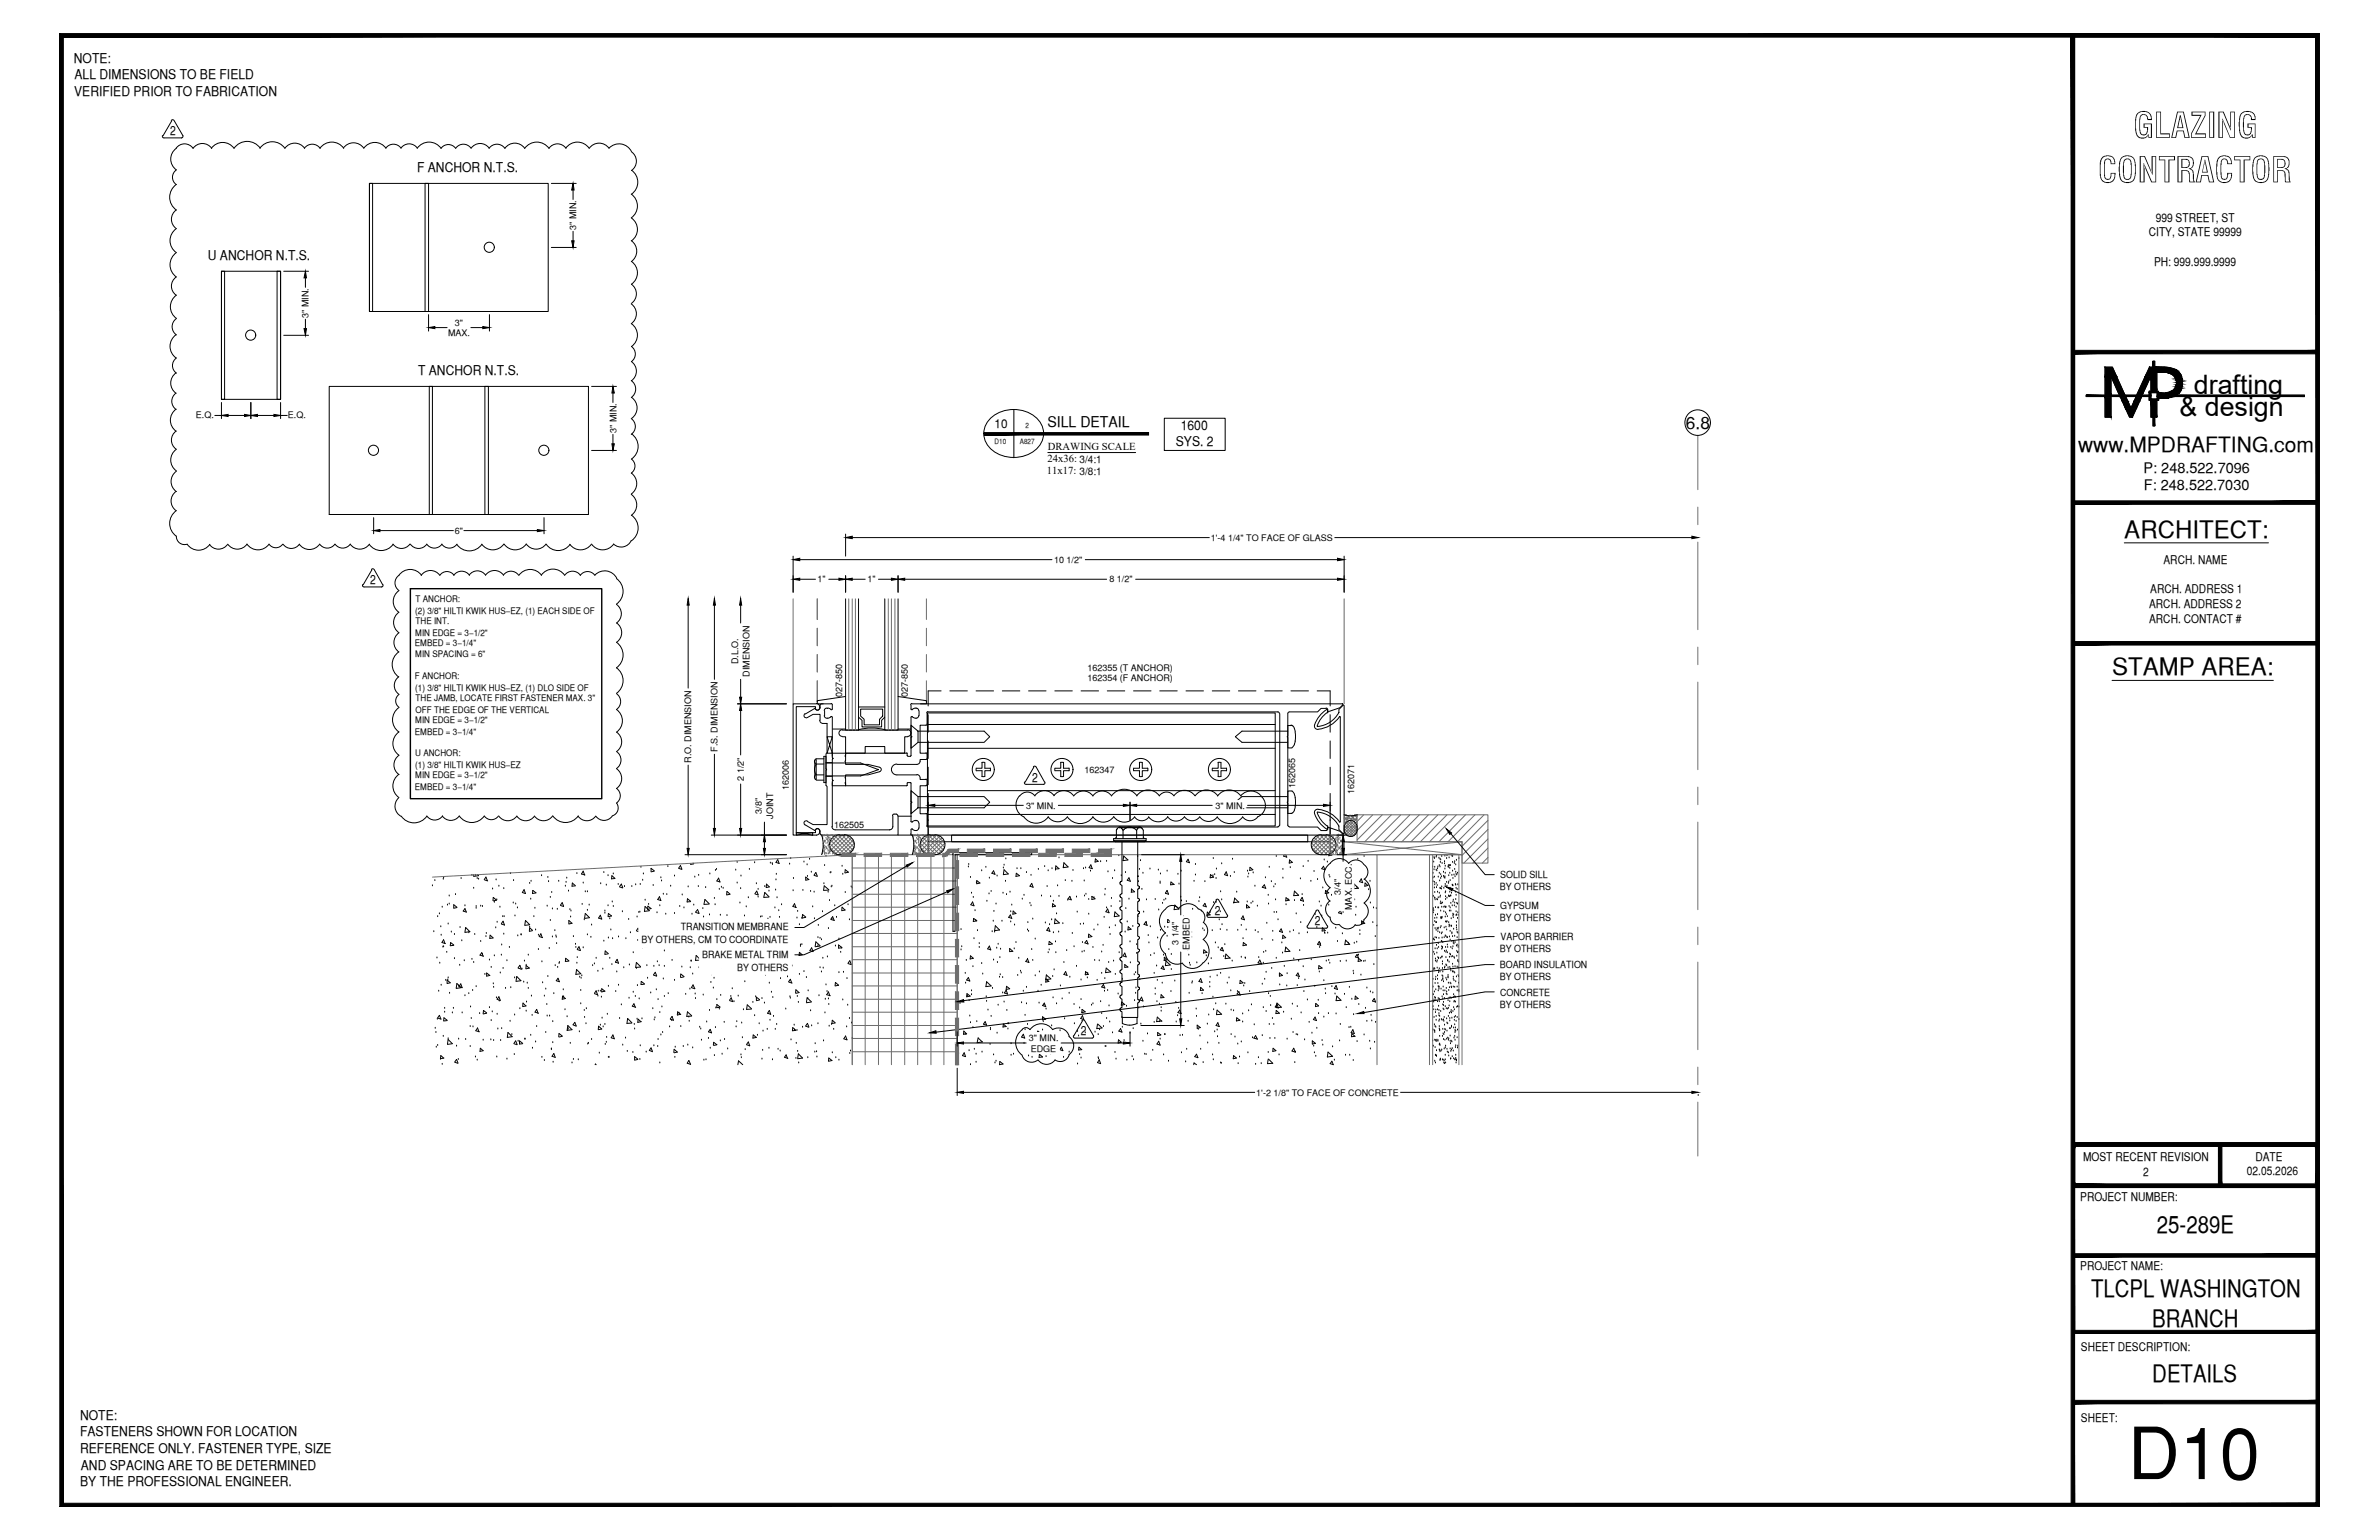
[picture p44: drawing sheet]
<svg xmlns="http://www.w3.org/2000/svg" width="432mm" height="279mm" viewBox="0 0 432 279" stroke-linecap="round" stroke-linejoin="round" font-family="sans-serif">
<defs><g id="words">
<text font-size="13.1" x="386.2" y="268.4">D10</text>
<g font-size="6.3">
<text x="387.2" y="25">GLAZING</text>
<text x="380.8" y="33.1">CONTRACTOR</text>
</g>
<g font-size="4.9">
<text x="398.2" y="71.5">drafting</text>
<text x="395.6" y="75.5">&amp; design</text>
</g>
<g font-size="4.4">
<text x="385.6" y="97.5">ARCHITECT:</text>
<text x="383.3" y="122.5">STAMP AREA:</text>
<text x="391.5" y="223.7">25-289E</text>
<text x="379.5" y="235.4">TLCPL WASHINGTON</text>
<text x="390.7" y="240.7">BRANCH</text>
<text x="390.7" y="250.7">DETAILS</text>
</g>
<text font-size="3.8" x="377.2" y="82">www.MPDRAFTING.com</text>
<text font-size="3.1" x="306" y="77.8">6.8</text>
<text font-size="2.7" x="190.1" y="77.5">SILL DETAIL</text>
<g font-size="2.6">
<text x="389.1" y="85.8">P: 248.522.7096</text>
<text x="389.1" y="89">F: 248.522.7030</text>
</g>
<g font-size="2.4">
<text x="13.4" y="11.4">NOTE:</text>
<text x="13.5" y="17.4">VERIFIED PRIOR TO FABRICATION</text>
<text x="13.5" y="14.4">ALL DIMENSIONS TO BE FIELD</text>
<text x="75.7" y="31.2">F ANCHOR N.T.S.</text>
<text x="37.7" y="47.1">U ANCHOR N.T.S.</text>
<text x="75.9" y="68.1">T ANCHOR N.T.S.</text>
<text x="214.3" y="78">1600</text>
<text x="213.4" y="81">SYS. 2</text>
<text x="14.5" y="257.6">NOTE:</text>
<text x="14.5" y="260.6">FASTENERS SHOWN FOR LOCATION</text>
<text x="14.5" y="263.7">REFERENCE ONLY. FASTENER TYPE, SIZE</text>
<text x="14.5" y="269.6">BY THE PROFESSIONAL ENGINEER.</text>
<text x="14.7" y="266.6">AND SPACING ARE TO BE DETERMINED</text>
</g>
<g font-size="2.3">
<text x="30.9" y="24.5">2</text>
<text x="67.2" y="106">2</text>
<text x="187.3" y="141.8">2</text>
<text x="220.5" y="165.9">2</text>
<text x="238.6" y="167.9">2</text>
<text x="196.2" y="187.8">2</text>
</g>
<g font-size="2.2">
<text x="391.3" y="40.2">999 STREET, ST</text>
<text x="390" y="42.9">CITY, STATE 99999</text>
<text x="391" y="48.2">PH: 999.999.9999</text>
<text x="180.5" y="77.7">10</text>
<text x="390.3" y="107.6">ARCH. ADDRESS 1</text>
<text x="392.7" y="102.3">ARCH. NAME</text>
<text x="390.1" y="110.3">ARCH. ADDRESS 2</text>
<text x="390.1" y="113">ARCH. CONTACT #</text>
<text x="378.1" y="210.6">MOST RECENT REVISION</text>
<text x="389" y="213.3">2</text>
<text x="407.8" y="213.2">02.05.2026</text>
<text x="409.4" y="210.6">DATE</text>
<text x="377.6" y="217.8">PROJECT NUMBER:</text>
<text x="377.6" y="230.4">PROJECT NAME:</text>
<text x="377.7" y="245.2">SHEET DESCRIPTION:</text>
<text x="377.7" y="257.9">SHEET:</text>
</g>
<g font-size="1.9">
<text x="190.1" y="83.8">24x36: 3/4:1</text>
<text x="190.2" y="81.7">DRAWING SCALE</text>
<text x="190" y="86">11x17: 3/8:1</text>
</g>
<g font-size="1.8">
<text x="272.2" y="161.5">BY OTHERS</text>
<text x="272.3" y="159.3">SOLID SILL</text>
<text x="272.2" y="167.1">BY OTHERS</text>
<text x="272.3" y="165">GYPSUM</text>
<text x="116.5" y="171">BY OTHERS, CM TO COORDINATE</text>
<text x="123.6" y="168.8">TRANSITION MEMBRANE</text>
<text x="127.4" y="173.9">BRAKE METAL TRIM</text>
<text x="272.2" y="172.8">BY OTHERS</text>
<text x="272.4" y="170.6">VAPOR BARRIER</text>
<text x="133.8" y="176.1">BY OTHERS</text>
<text x="272.2" y="175.6">BOARD INSULATION</text>
<text x="272.2" y="177.9">BY OTHERS</text>
<text x="272.2" y="182.8">BY OTHERS</text>
<text x="272.3" y="180.7">CONCRETE</text>
</g>
<g font-size="1.6">
<text x="104.6" y="41.7" transform="rotate(-90 104.6 41.7)">3&quot; MIN.</text>
<text x="56" y="57.7" transform="rotate(-90 56 57.7)">3&quot; MIN.</text>
<text x="82.5" y="59.1">3&quot;</text>
<text x="81.3" y="61">MAX.</text>
<text x="35.6" y="75.9">E.Q.</text>
<text x="52.3" y="75.9">E.Q.</text>
<text x="111.9" y="78.5" transform="rotate(-90 111.9 78.5)">3&quot; MIN.</text>
<text x="82.5" y="96.8">6&quot;</text>
<text x="219.8" y="98.1">1'-4 1/4&quot; TO FACE OF GLASS</text>
<text x="148.4" y="105.7">1&quot;</text>
<text x="157.5" y="105.7">1&quot;</text>
<text x="191.3" y="102.1">10 1/2&quot;</text>
<text x="201.4" y="105.7">8 1/2&quot;</text>
<text x="75.4" y="111.3">(2) 3/8&quot; HILTI KWIK HUS­EZ, (1) EACH SIDE OF</text>
<text x="75.4" y="109.3">T ANCHOR:</text>
<text x="75.4" y="113.3">THE INT.</text>
<text x="75.3" y="117.3">EMBED = 3­1/4&quot;</text>
<text x="75.4" y="115.3">MIN EDGE = 3­1/2&quot;</text>
<text x="75.4" y="119.3">MIN SPACING = 6&quot;</text>
<text x="75.3" y="123.3">F ANCHOR:</text>
<text x="75.4" y="125.3">(1) 3/8&quot; HILTI KWIK HUS­EZ, (1) DLO SIDE OF</text>
<text x="134" y="120.5" transform="rotate(-90 134 120.5)">D.L.O.</text>
<text x="136" y="122.8" transform="rotate(-90 136 122.8)">DIMENSION</text>
<text x="197.4" y="121.8">162355 (T ANCHOR)</text>
<text x="197.4" y="123.5">162354 (F ANCHOR)</text>
<text x="75.4" y="131.3">MIN EDGE = 3­1/2&quot;</text>
<text x="75.4" y="127.3">THE JAMB, LOCATE FIRST FASTENER MAX. 3&quot;</text>
<text x="75.4" y="129.3">OFF THE EDGE OF THE VERTICAL</text>
<text x="152.8" y="126.5" transform="rotate(-90 152.8 126.5)">027-850</text>
<text x="164.8" y="126.4" transform="rotate(-90 164.8 126.4)">027-850</text>
<text x="75.3" y="133.3">EMBED = 3­1/4&quot;</text>
<text x="75.4" y="137.2">U ANCHOR:</text>
<text x="130.2" y="136.4" transform="rotate(-90 130.2 136.4)">F.S. DIMENSION</text>
<text x="75.3" y="143.3">EMBED = 3­1/4&quot;</text>
<text x="75.4" y="139.3">(1) 3/8&quot; HILTI KWIK HUS­EZ</text>
<text x="75.4" y="141.2">MIN EDGE = 3­1/2&quot;</text>
<text x="125.5" y="138.4" transform="rotate(-90 125.5 138.4)">R.O. DIMENSION</text>
<text x="135" y="141.7" transform="rotate(-90 135 141.7)">2 1/2&quot;</text>
<text x="143.2" y="143.4" transform="rotate(-90 143.2 143.4)">162006</text>
<text x="196.8" y="140.2">162347</text>
<text x="235.1" y="143" transform="rotate(-90 235.1 143)">162065</text>
<text x="138.3" y="147.6" transform="rotate(-90 138.3 147.6)">3/8&quot;</text>
<text x="140.3" y="148.6" transform="rotate(-90 140.3 148.6)">JOINT</text>
<text x="186.2" y="146.7">3&quot; MIN.</text>
<text x="220.6" y="146.7">3&quot; MIN.</text>
<text x="245.8" y="144" transform="rotate(-90 245.8 144)">162071</text>
<text x="151.4" y="150.2">162505</text>
<text x="243.4" y="162.3" transform="rotate(-90 243.4 162.3)">3/4&quot;</text>
<text x="245.4" y="165.1" transform="rotate(-90 245.4 165.1)">MAX. ECC.</text>
<text x="213.9" y="171.4" transform="rotate(-90 213.9 171.4)">3 1/4&quot;</text>
<text x="215.9" y="172.3" transform="rotate(-90 215.9 172.3)">EMBED</text>
<text x="186.8" y="188.8">3&quot; MIN.</text>
<text x="187.1" y="190.8">EDGE</text>
<text x="228" y="198.8">1'-2 1/8&quot; TO FACE OF CONCRETE</text>
</g>
<g font-size="1.3">
<text x="186.1" y="77.7">2</text>
<text x="180.5" y="80.6">D10</text>
<text x="185.1" y="80.6">A827</text>
</g>
</g></defs>
<!-- layer: SURROUNDING CONDITIONS -->
<g fill="none" stroke="#000" stroke-width=".18">
<path d="M78.9 159.8h.1M80.5 159.5h.1M80.5 159.3h.1M83.7 159.4h.1M85.7 158.8h.1M86 158.7v.2M86.3 158.8h.1M86.6 159.4h.1M86.7 158.7l.2 .2-.9 .1M86.9 159.5h.1M87.9 159.6l.3-.5 .3 .7M87.9 159.6l.6 .2"/>
<path d="M90 159.6h.1M92.6 158.5h.1M93.2 159.8h.1M96.4 159.9h.1M98.3 158.9h.1M99.4 159.2h.1M99.6 160h.1M101.4 159.9h.1M102.9 159.3h.1M104.7 158.5h.1M106.1 158.7l-.2-.6-.4 .5 .7 .1M109.6 158.3h.1"/>
<path d="M110.4 158.9h.1M111.3 158.6h.1M111.6 159.3l-.5-.4-.1 .5h.6M116.3 157.4h.1M116.6 159.7h.1M116.8 158.6h.1M118.7 158l-.5-.5v.6M118.7 158.1l-.5 .1M120 159.3h.1M120.1 159.8h.1M121.2 157.2h.1M122.4 158.9h.1"/>
<path d="M123.2 157.5l.3-.5 .3 .7M123.2 157.5l.6 .2M125.3 156.7v.1M125.8 156.6l.1 .1-.6 .1M126.1 159.1h.1M126.8 158.8h.1M128.8 158.6h.1M129.9 157.9h.1M130 157.7h.1M130.4 159.3l.3 .7-.6-.2zM133.5 157.9h.1M133.8 156.5h.1"/>
<path d="M134.5 158.9h.1M136 157.7h.1M137 156.5h.1M139.8 156.6h.1M140.1 156.7h.1M140.2 156.8h.1M140.8 159.6h.1M140.9 158.6h.1M141.2 156l.2 .7-.6-.2zM143.3 156.8h.1M143.5 155.8h.1M144 159.4h.1"/>
<path d="M145.9 156.4h.1M146.2 159.6v-.5l.6 .5-.6 .1M146.5 156.9h.1M146.6 159h.1M146.9 155.9h.1M147.3 158.2h.1M147.8 158.7l.3-.4 .2 .6M147.8 158.8l.5 .2M149.7 157h.1M149.9 155.3h.1M150.7 158.4h.1M150.8 158.3h.1"/>
<path d="M152.8 157.2h.1M153 158.6h.1M153.4 158.4v-.6l.6 .4-.6 .2M175.8 157.3h.1M175.8 156.8h.1M176.1 159.2h.1M177.3 159.8l.6 .4-.6 .1zM178.2 158h.1M178.9 157.4h.1M179.6 159.3h.1M180.3 158l.3 .6-.6-.2zM181 158.9h.1"/>
<path d="M182.1 157.5h.1M182.2 157h.1M182.2 157.8l.8 .8-.9 .1zM182.5 159.9h.1M182.6 155.8h.1M184.5 158.4l.5 .5-.6 .1zM184.6 157.6h.1M185.3 157.6h.1M186.3 158.3h.1M187.1 158.8h.1M188.5 157.7h.1M189.6 157.2h.1"/>
<path d="M190.2 158h.1M190.8 155.1l.5 .2v-.2M190.9 157.6h.1M191.6 157.9h.1M191.6 157.1l.6 .5-.6 .1zM192.2 155.6h.1M193 157.4h.1M193.1 156.5l.8 .8-.9 .1zM193.4 159.8h.1M194.6 159.9h.1M194.8 157.9h.1M196.7 157.6h.1"/>
<path d="M196.8 159.8h.1M197 157.5h.1M197.9 158.1h.1M198 156.9l.2 .7-.5-.2zM198.8 155.8l.5 .5-.5 .1zM199.8 156.3h.1M200.9 156.3h.1M201.1 158.2h.1M201.9 159.4h.1M202.3 158h.1M203.1 155.3h.1M203.5 158.9h.1"/>
<path d="M204 155.3l-.2 .8 .9-.1-.7-.7M204.3 158.3h.1M204.9 159.3l.3 .6-.6-.2zM206.5 155.4h.1M206.6 160h.1M206.8 157.7h.1M207 156.1h.1M207.5 158.4h.1M208.7 157.7h.1M210.2 157.9h.1M210.6 158.6h.1M211.8 158.1h.1"/>
<path d="M213.8 158.6h.1M214.4 158.1h.1M215.6 155.9l.3 .6-.6-.2zM216.7 159.9h.1M217 158.7h.1M217 156.8h.1M218.7 160h.1M219.7 158.7l.6 .4-.7 .2zM220.2 158.9h.1M220.2 155.8h.1M220.5 158.7h.1M220.7 159.4h.1"/>
<path d="M220.8 157.7h.1M221.7 156.7h.1M222.6 158.2l.2 .7-.6-.2zM223.3 159h.1M223.7 155.9h.1M224 158.3h.1M226.4 158.1h.1M226.5 159.1h.1M226.6 158.6h.1M226.9 157.4l.5 .4-.6 .1zM227.5 158.4h.1M229.7 159.3h.1"/>
<path d="M230.4 157.4h.1M230.8 160h.1M231.6 155.4h.1M232.9 159.3h.1M232.9 157.7h.1M233.1 155.1l-.1 .2 .6 .2-.2-.4M234.1 156l.5 .5-.6 .1zM234.2 157.4h.1M236 159.4h.1M236.5 157.2h.1M237.4 156.3h.1M237.9 159.9h.1"/>
<path d="M238.5 158.1h.1M239.1 159.6h.1M240.2 157.2l.3 .6-.6-.2zM240.3 156h.1M240.9 156.4h.1M241.2 155.1v.2l.5-.2M241.2 158.8h.1M241.4 159.1h.1M242.3 159.7h.1M244.7 158.9h.1M244.9 157.7h.1M245.5 159.8h.1"/>
<path d="M246.4 155.9h.1M247.1 159.4l.2 .7-.5-.1zM247.6 155.4h.1M248.7 159.9h.1M260 157.3h.1M260.1 159.3h.1M260.1 158.4h.1M260.1 160h.1M260.2 156.4h.1M260.3 157.8h.1M260.3 155.6h.1M260.3 159.1h.1"/>
<path d="M260.3 155.8h.1M260.4 157.4h.1M260.7 155.5h.1M260.7 157.9h.1M260.7 155.3h.1M260.8 158h.1M260.9 157.6h.1M261 157.3h.1M261 159.1h.1M261.2 155.7h.1M261.2 158.4h.1M261.2 157h.1"/>
<path d="M261.3 159.8h.1M261.4 157.3h.1M261.4 155.9h.1M261.4 156.5h.1M261.5 159.4h.1M261.5 158.7h.1M261.5 156h.1M261.6 159.1h.1M261.7 155.4h.1M261.7 156.7h.1M262 159h.1M262 158.2h.1"/>
<path d="M262.1 159.3h.1M262.2 156.3h.1M262.2 156.7h.1M262.3 159.1h.1M262.3 157.7h.1M262.3 155.3h.1M262.3 159.3h.1M262.3 157.2h.1M262.3 158.4h.1M262.6 155.8h.1M262.6 155.3h.1M262.8 157.3h.1"/>
<path d="M262.9 157h.1M263 158.9h.1M263 157.4h.1M263 155.6h.1M263.1 157h.1M263.1 158.4h.1M263.1 157.5h.1M263.2 159.8h.1M263.3 157h.1M263.5 158.8h.1M263.5 155.3h.1M263.6 155.1h.1"/>
<path d="M263.7 156.5h.1M263.7 158.1h.1M263.7 155.4h.1M263.7 159.4h.1M263.9 158.7h.1M264 156.7h.1M264 157.7h.1M264 156.3h.1M264.1 159.1h.1M264.2 156.9h.1M264.2 158.2h.1M264.3 158.6h.1"/>
<path d="M264.4 156.1h.1M264.4 158.7h.1M264.5 158.4h.1M264.8 155.8h.1M78.5 160.7h.1M78.7 169h.1M79.3 173.8h.1M79.4 166.3h.1M79.6 179.8h.1M79.8 165.8h.1M79.8 174.8h.1M80 168.1h.1"/>
<path d="M80.1 178.8h.1M80.1 169.7h.1M80.2 171l.3-.5 .3 .7M80.3 164.6h.1M80.3 171l.5 .2M80.4 171.8h.1M80.5 171.8h.1M80.9 177.9h.1M81.1 172.8h.1M81.2 178.4v-.6l.5 .5-.5 .1M81.2 164.2h.1M81.3 177.8h.1"/>
<path d="M81.3 167.6h.1M81.3 177.4h.1M81.5 162.6h.1M81.5 164h.1M81.9 169.1h.1M82.4 171.4l-.6-.4-.1 .6 .7-.1M82.5 173.9h.1M82.5 169.5h.1M82.7 162.3h.1M82.8 179.3l.1-.9 .8 .8-.9 .1M82.9 164.6l-.5-.5v.6M82.9 164.7l-.5 .1"/>
<path d="M83.2 178.9h.1M83.4 175.1h.1M83.5 168.3h.1M83.6 178.5l.3 .7-.6-.2zM83.8 170.7h.1M84.3 174.3h.1M84.4 164.3h.1M84.4 169.1l.1-.8 .8 .7-.9 .2M84.4 164.8l.2 .7-.5-.2zM85.1 169.2h.1M85.7 174.1h.1M85.8 179.7h.1"/>
<path d="M86 161.2h.1M86 174.6h.1M86.2 169.5h.1M86.4 179h.1M86.4 164.8h.1M86.4 164.5h.1M87.2 170.8h.1M87.2 164.4h.1M87.6 164.5h.1M87.6 173.2h.1M87.7 173.5l-.3-.7-.3 .5 .7 .2M88 176.8h.1"/>
<path d="M88.2 169.9h.1M88.3 169.4h.1M88.3 176.5l.6 .5-.6 .1zM88.8 174.2h.1M89.2 175.5h.1M89.4 161.3h.1M89.5 163.4v-.6l.6 .5-.6 .1M89.5 170.1l-.5-.4-.1 .5h.6M89.5 178.5h.1M89.6 179.1h.1M89.7 163.7h.1M89.7 173.4h.1"/>
<path d="M90 168.3h.1M90.2 163.3h.1M90.2 167.3h.1M90.6 160.8h.1M90.7 164.6h.1M90.8 176.5h.1M91 173.3h.1M91 167.6l.3-.5 .3 .7-.6-.2M91.1 171.4h.1M91.2 166.3h.1M91.3 175.7h.1M91.4 169.5h.1"/>
<path d="M91.4 161.2h.1M91.5 166.3h.1M91.8 179.3h.1M92 174.3h.1M92.5 171.9h.1M92.7 179.2h.1M93.2 163.8h.1M93.4 177.4h.1M93.5 166.2h.1M93.6 164h.1M93.7 178l.1-.8 .8 .7-.9 .2M93.9 164.7h.1"/>
<path d="M94 169.8h.1M94 175.6l.4-.5 .2 .7-.6-.2M94.6 169.6h.1M94.7 175.8h.1M95.1 178.2h.1M95.1 161.4l.3 .7-.6-.2zM95.2 174.4h.1M95.2 167.8l.2-.8 .7 .8-.9 .1M95.4 175.8l.1-.6 .6 .4-.6 .2M95.5 175.1h.1M95.7 178.4h.1M95.9 179.3h.1"/>
<path d="M95.9 173.3h.1M96.1 160.3h.1M96.1 168.2h.1M96.3 163.1h.1M96.6 168.8l-.5-.5v.6M96.6 168.8l-.5 .2M96.7 161.5l.6 .5-.7 .1zM96.9 166.3h.1M97.1 164.8h.1M97.2 168.7h.1M97.7 169.7h.1M97.7 172.3h.1"/>
<path d="M97.9 169.9l.3-.5 .2 .7M97.9 169.9l.6 .2M98.4 174.5h.1M98.5 178.3h.1M99.1 179.5h.1M99.3 164.4h.1M99.4 177.2h.1M99.7 172.1h.1M99.9 162.8h.1M99.9 167h.1M100.1 161.9h.1M100.3 164.9h.1"/>
<path d="M100.3 170h.1M100.7 168.8h.1M100.8 175.2h.1M100.9 169.8h.1M101 170.1h.1M101 171.2h.1M101.2 165h.1M101.2 175.5h.1M101.3 177.5l.2 .6-.5-.2zM101.5 174.8h.1M101.5 174.6h.1M101.7 164.2l.3-.4 .3 .6"/>
<path d="M101.7 164.3l.6 .2M102.2 179.6h.1M102.6 160.8h.1M102.7 160.1h.1M103.2 161.7h.1M103.3 167.6v-.6l.5 .5-.5 .1M103.3 174.3l-.6-.4-.1 .5h.7M103.4 165h.1M103.6 166.4h.1M103.6 165.3h.1M104.1 169.9h.1M104.4 160.7l-.5-.5-.1 .6 .7-.1"/>
<path d="M104.5 171.3h.1M104.5 171.9h.1M104.6 175.9l.8 .8-.9 .1zM104.7 174.8h.1M104.8 173.7h.1M104.8 172.2l.3-.4 .2 .6M104.8 172.3l.5 .2M105.2 177.3h.1M105.4 179.7h.1M105.5 177.5h.1M105.6 177h.1M105.7 164.1h.1"/>
<path d="M105.9 160.2h.1M105.9 172h.1M106 166.9h.1M106.1 166.6l.1-.9 .8 .8-.9 .1M106.2 161.8h.1M106.6 165.2h.1M106.6 161.8h.1M106.6 169.6h.1M106.9 164.2h.1M107.3 170.1h.1M107.4 167.8h.1M107.6 175.2h.1"/>
<path d="M107.9 174.9h.1M108.2 173.9h.1M108.5 176.2h.1M108.6 179.8h.1M109 179.8h.1M109 166.1l.2 .7-.6-.2zM109 160.3h.1M109.2 179.4l.6 .4-.6 .2zM109.4 175.8h.1M109.6 170.8h.1M109.8 165.3h.1M109.8 165.7h.1"/>
<path d="M110 160.6h.1M110.4 164.3h.1M110.4 166.3v-.6l.6 .5-.6 .1M110.4 173l-.5-.5-.1 .6M110.4 170.2h.1M110.4 178.9h.1M110.4 173l-.6 .2M110.7 166.7h.1M110.7 173.9h.1M110.9 168.7h.1M111.1 175h.1M111.1 163.6h.1"/>
<path d="M111.2 170.3h.1M111.3 164.5h.1M111.8 179.9h.1M112 176.3h.1M112 174.1l.3 .7-.6-.2zM112.2 160.5h.1M112.3 178.8h.1M112.3 170h.1M112.5 160.8l.3-.4 .2 .6M112.5 160.9l.5 .2M113 165.4h.1M113.2 175.6h.1"/>
<path d="M113.3 160.8h.1M113.6 170.3h.1M114.1 166.8h.1M114.2 175.1h.1M114.4 169.2h.1M114.7 160.8h.1M114.9 172.8h.1M115.4 160.5h.1M115.5 175.7h.1M115.5 168.8l.3-.4 .3 .6M115.6 168.9l.5 .2M115.6 166.4h.1"/>
<path d="M115.7 178.8h.1M115.8 170.6h.1M116 165.5h.1M116.1 165.5h.1M116.2 160.5h.1M116.3 175.4l-.8-.8-.1 .9h.9M116.6 172h.1M116.8 170.4h.1M117 178.5l-.6-.4-.1 .5M117 178.6h-.6M117.1 163.3h.1M117.1 164.5l.8 .7-.9 .2z"/>
<path d="M117.4 175.2h.1M117.5 177.5h.1M117.5 165l.1-.6 .6 .4-.6 .2M117.5 171.7l-.5-.5v.6M117.6 171.7l-.6 .1M117.7 164.1h.1M117.9 169.4h.1M118.2 171.7h.1M118.6 160.7h.1M118.6 176.8l.3-.4 .3 .6M118.6 176.9l.6 .2M118.7 175.3h.1"/>
<path d="M118.7 169.7h.1M119.1 179.6h.1M119.3 165.6h.1M119.3 174.5h.1M119.5 169.4h.1M119.6 175.2h.1M119.7 162.7l.3 .7-.6-.2zM119.8 164.3h.1M120 170.5h.1M120.4 162.2h.1M120.4 177.6h.1M120.6 175.3h.1"/>
<path d="M120.6 172.5h.1M120.8 167.4h.1M120.8 165.9h.1M121 162.3h.1M121.7 171.8h.1M121.7 160.8h.1M122 174.2h.1M122.4 165.7h.1M122.4 177.9h.1M122.7 170.7l.3 .7-.6-.2zM123.1 170.6h.1M123.4 164.5h.1"/>
<path d="M123.8 175.5h.1M123.8 162.4h.1M124.1 164.7h.1M124.1 169.9l.6 .5-.6 .1zM124.1 177.2l-.5-.5-.1 .6M124.1 177.2l-.5 .2M124.3 170.1h.1M124.6 168.3h.1M124.9 160.9h.1M125.2 179.5h.1M125.3 175.6h.1M125.3 163.5l-.5-.4-.1 .5h.6"/>
<path d="M125.4 174.4h.1M125.5 174.4h.1M125.5 179.2l.3-.5 .3 .7-.6-.2M125.6 165.9h.1M125.7 169.3h.1M125.7 176.7h.1M125.9 164.2h.1M126.2 165.5l.4-.5 .3 .7M126.3 170.8h.1M126.3 165.5l.6 .2M126.7 160.8h.1M126.9 175.6h.1"/>
<path d="M127.1 174.1l-.7-.7-.2 .8h.9M127.6 164.8h.1M127.7 166.4h.1M127.9 167.3h.1M128.1 161h.1M128.4 170.8h.1M128.7 172h.1M128.7 164l-.7-.8-.2 .9M128.7 164l-.9 .1M128.8 166h.1M129 178.2h.1M129.2 176.8h.1"/>
<path d="M129.2 173.2h.1M129.3 173.5l.4-.5 .2 .7M129.3 173.5l.6 .2M129.5 170.9h.1M129.5 179.3h.1M129.5 168.1h.1M129.6 177.5h.1M129.7 163h.1M129.8 164.1h.1M130 175.6h.1M130.3 176.3h.1M130.5 171.2h.1"/>
<path d="M130.6 161.4h.1M130.7 176v-.6l.6 .5-.6 .1M130.7 166.1h.1M130.7 169.7h.1M130.9 161h.1M131.3 161.2h.1M131.3 167.4h.1M131.3 168.6l.6 .4-.6 .2zM131.6 169.7h.1M131.7 175.2h.1M132 166.1h.1M132.1 173.4h.1"/>
<path d="M132.5 162.2l-.5-.5-.1 .6M132.5 162.2l-.6 .2M132.7 171h.1M132.9 179.4h.1M133.2 167.8l.3-.5 .2 .7M133.2 175.8h.1M133.2 167.8l.6 .2M133.8 160.2h.1M134.3 163.8h.1M134.4 161.2h.1M135.1 169.9h.1M135.1 166.2h.1"/>
<path d="M135.2 178.1h.1M135.4 172.3h.1M135.4 173h.1M135.4 164.5h.1M135.6 168h.1M135.8 171.1h.1M135.8 162.9h.1M135.9 175.8h.1M136.4 175.9h.1M136.4 170.1h.1M136.6 175.3l.2 .7-.5-.2zM137 162.1l.4-.4 .2 .6"/>
<path d="M137 162.2l.6 .2M137.3 160.3h.1M137.4 175.6h.1M137.6 161.4h.1M137.6 162.8h.1M138 172.8l-.8-.7-.1 .9 .9-.1M138 166.4h.1M138.3 166.3h.1M138.4 174.6l-.5-.5v.5M138.5 174.6l-.6 .1M138.8 160.8h.1M138.9 172.3h.1"/>
<path d="M138.9 176.9h.1M139 171.2h.1M139.1 161v-.6l.5 .5-.5 .1M139.1 167.7l-.6-.4-.1 .5M139.1 167.8h-.6M139.1 171.8h.1M139.2 174.8h.1M139.4 166.8h.1M139.6 176h.1M139.6 161.7h.1M139.6 162.7l-.8-.8-.2 .9M139.6 162.8h-.9"/>
<path d="M139.6 178.4h.1M139.8 166.4h.1M140.1 170.1l.3-.4 .3 .6M140.1 170.2l.6 .2M140.2 174.9h.1M140.5 169.8h.1M140.7 164.7h.1M140.7 172h.1M140.8 161.5h.1M141 162.9h.1M141.4 165.2h.1M141.5 166.4h.1"/>
<path d="M141.7 177.5h.1M141.8 168.8h.1M141.9 164.1h.1M142.2 171.3h.1M142.6 174.9h.1M142.7 176.1h.1M142.8 169.7h.1M142.9 177.2h.1M143.1 178.1l.3-.4 .3 .6M143.2 178.2l.6 .2M143.8 175.3h.1M143.9 164.5l.3-.5 .3 .7"/>
<path d="M144 161.6h.1M144 164.5l.5 .2M144.7 166.6h.1M144.8 165.4h.1M145.1 167.8h.1M145.1 176.8h.1M145.1 172.8l.5 .4-.6 .2zM145.3 171.4h.1M145.3 171.7h.1M145.5 171.4h.1M145.5 166.6h.1M145.7 161.5h.1"/>
<path d="M145.9 176.3h.1M146.2 166.4l-.5-.5-.1 .6M146.2 166.4l-.6 .2M146.4 177.4h.1M146.7 179.8h.1M147.1 161.7h.1M147.3 172l.3 .7-.6-.2zM147.5 164.5h.1M147.8 161.9h.1M147.8 166.7h.1M148.5 171.6h.1M148.5 170.1h.1"/>
<path d="M148.5 167.9h.1M148.8 170.2h.1M148.8 175.6h.1M148.8 171.6l-.7-.7-.1 .8M148.8 171.6l-.8 .2M149.1 176.3h.1M149.1 170.5h.1M149.3 165.4h.1M149.4 173.9h.1M149.4 175.6h.1M149.5 160.3h.1M149.9 178.7h.1"/>
<path d="M150.1 179.9h.1M150.2 173.6h.1M150.3 161.9h.1M150.4 168.5h.1M150.4 161.4l-.8-.7-.1 .8M150.4 161.5h-.9M150.6 163.4h.1M150.8 166.8l.3-.5 .3 .6M150.8 166.8l.6 .2M150.9 160.9h.1M151 166.8h.1M151 160.8h.1"/>
<path d="M151.5 164.3h.1M151.6 178.8v-.6l.6 .6-.6 .1M151.6 171.6h.1M151.8 166.4h.1M152.3 176.5h.1M152.3 170.4h.1M152.6 172.8h.1M152.8 172h.1M152.8 171.9l-.6-.5v.6h.6M153.1 176.4h.1M153.4 165.1l-.6-.5v.6M153.4 161.9h.1"/>
<path d="M153.4 165.1l-.6 .1M153.7 177.5h.1M153.9 164.1h.1M153.9 174.8l.3-.5 .3 .6M153.9 174.8l.6 .2M154.2 166.9h.1M154.5 160.9h.1M154.7 161.1h.1M173.9 166.9h.1M174 168.7h.1M174.4 172.3h.1M174.4 168.7h.1"/>
<path d="M174.6 171.8h.1M175.2 176.6h.1M175.3 178.4h.1M175.4 174.2h.1M175.8 177.4l.2 .6-.5-.2zM176.1 173.4l.6 .5-.6 .1zM176.3 162.1h.1M176.3 179.8h.1M176.5 163.6l.3 .7-.6-.2zM176.6 175.4h.1M176.7 162.8h.1M176.7 166.6l.6 .5-.6 .1z"/>
<path d="M176.8 170.3h.1M177 165.2h.1M177.1 167h.1M177.2 160.1h.1M177.4 168.8h.1M177.7 171.9h.1M177.7 171.2h.1M178.2 174.8h.1M178.4 176.7h.1M179.1 178.1l.8 .8-1 .1zM179.1 163.5h.1M179.5 162.2h.1"/>
<path d="M179.6 171.6l.2 .7-.5-.2zM179.9 161.7h.1M180.1 169h.1M180.1 179.3h.1M180.3 167.1h.1M180.3 174.2h.1M180.4 165.4h.1M180.5 169.1h.1M180.7 168l.7 .7-.9 .1zM180.8 164h.1M180.9 172h.1M181 174.6h.1"/>
<path d="M181.2 171.3h.1M181.4 177.3h.1M181.5 173.7h.1M181.5 176.8h.1M181.6 172.2h.1M181.9 167.1h.1M182 177.4h.1M182.1 162.1h.1M182.6 179.6l.3 .7-.6-.2zM182.7 162.3h.1M182.7 178.9l.6 .5-.7 .1zM183.3 172.1l.5 .5-.5 .1z"/>
<path d="M183.3 161.9h.1M183.4 166l.2 .6-.5-.2zM183.5 167.3h.1M183.5 165.4h.1M183.6 164.2h.1M183.9 165.3l.5 .4-.6 .2zM184.1 172.1h.1M184.1 167.8h.1M184.4 171h.1M184.7 177h.1M184.9 173.9h.1M185.2 176.2h.1"/>
<path d="M185.4 176.5h.1M185.5 163.1h.1M185.7 179.8h.1M185.9 162.4h.1M186.3 179.1h.1M186.5 174.1h.1M186.5 168.7h.1M186.5 174l.3 .6-.6-.2zM186.6 167.4h.1M186.7 169h.1M186.9 163.9h.1M187.1 164.3h.1"/>
<path d="M187.3 172.3h.1M187.3 160.3l.2 .7-.6-.2zM187.5 166.8h.1M187.5 174.2h.1M187.9 177h.1M187.9 170.4h.1M188.4 179.8h.1M188.7 176.3h.1M189 178.8h.1M189 162.6h.1M189.7 167.4h.1M189.9 177.6l.5 .5-.6 .1z"/>
<path d="M189.9 176.9l.9 .7M189.9 176.8l-.1 .9 .9-.1M190.1 160.8h.1M190.1 177.9h.1M190.2 172.8h.1M190.3 168.3l.3 .7-.6-.2zM190.4 172.3h.1M190.4 170.8l.6 .5-.6 .1zM190.5 167.8h.1M190.7 162.7h.1M190.9 166.9h.1M191.1 177.2h.1"/>
<path d="M191.1 164l.5 .4-.6 .1zM191.2 169.2h.1M191.2 163.5h.1M191.3 176h.1M191.5 166.7l-.1 .9 .9-.2-.8-.6M191.6 170.9h.1M191.6 172.8h.1M191.8 165.8h.1M192 160.7h.1M192.2 169.1h.1M192.2 162.6h.1M192.5 178.9h.1"/>
<path d="M192.9 167.6h.1M193.1 174.6h.1M193.4 176.3l.3 .7-.6-.2zM193.6 172.5h.1M193.8 163.3h.1M194.2 177.3h.1M194.2 162.6l.2 .7-.5-.2zM194.6 169.4h.1M194.9 171.8h.1M195.4 162.8h.1M195.4 175.3h.1M195.5 165.5h.1"/>
<path d="M196.1 167.7h.1M196.2 177.8h.1M196.4 172.7h.1M196.5 171h.1M196.7 167.6h.1M196.8 172.6h.1M196.8 162.6h.1M197 176.3l.5 .5h-.5zM197.1 162.2h.1M197.2 170.6l.3 .7-.6-.2zM197.4 177.4h.1M197.4 176.6h.1"/>
<path d="M197.6 165.9h.1M197.6 163.2h.1M197.6 169.5l.6 .4-.7 .2zM198.2 162.6l.6 .5-.6 .1zM198.4 171.9h.1M198.6 162.9h.1M198.6 168.7h.1M198.7 174.2h.1M199.1 177.9h.1M199.3 167.8h.1M199.5 174.3h.1M200 172.7h.1"/>
<path d="M200 176.6h.1M200.2 171.5h.1M200.3 178.6l.2 .7-.5-.2zM200.4 166.4h.1M200.5 179.8h.1M200.5 177.5h.1M200.5 162.4h.1M200.6 161.4h.1M200.9 164.7h.1M201 179.7h.1M201 164.9l.3 .7-.6-.2zM201.2 174.6h.1"/>
<path d="M201.4 168.3h.1M201.5 169.5h.1M201.5 176.3l-.8 .2 .1-.9 .8 .7M201.7 164.5h.1M201.7 163h.1M202.1 174.4h.1M202.4 165.4l-.2 .9 .9-.1-.7-.7M202.4 168h.1M202.4 176.8h.1M203.1 172.8h.1M203.3 163.6h.1M203.7 177.7h.1"/>
<path d="M204.2 175l.5 .5h-.5zM204.2 172.9l.2 .7-.6-.2zM204.2 169.1h.1M204.3 164.8h.1M204.6 167.3h.1M204.8 168.1l.5 .5-.6 .1zM204.9 163.1h.1M205.1 170.9h.1M205.2 174.7h.1M205.3 161.9l.6-.1-.5-.5v.6M205.6 168.1h.1M205.9 176.8h.1"/>
<path d="M206.1 176.5h.1M206.2 179.3h.1M206.3 173h.1M206.3 171.4h.1M206.6 166.3h.1M206.8 161.2h.1M206.9 177.7h.1M207.3 161.4h.1M207.6 165.5h.1M208 167.3l.2 .6-.6-.2zM208.1 163.3h.1M208.1 167.4h.1"/>
<path d="M208.4 169.7h.1M208.5 171.1h.1M208.8 168.1h.1M208.9 173.4h.1M209.5 173h.1M209.5 176.6h.1M209.7 179.4h.1M209.7 163.2h.1M209.9 175.3h.1M210.1 177.9h.1M210.1 170.2h.1M210.3 165.1h.1"/>
<path d="M210.6 160.3h.1M210.6 160h.1M210.6 168.8h.1M210.9 178.4h.1M211 163.9h.1M211.1 175.3l.2 .6-.5-.2zM211.2 173.3h.1M211.3 163.3h.1M211.3 174.2l.6-.1-.6-.4v.5M211.4 168.2h.1M211.6 163.1h.1M211.6 174.3h.1"/>
<path d="M211.6 174.4l.8 .7-.9 .1zM211.8 169.9h.1M211.8 161.5l.3 .7-.6-.1zM212 168.3h.1M212 166.8l.5 .5-.6 .1zM212.2 172.3h.1M212.5 179.9h.1M212.5 160l.6 .5h-.6zM212.6 173.2h.1M212.6 175.9h.1M213.2 178h.1M213.2 164.2l.8 .7-.9 .1z"/>
<path d="M214 160.4h.1M214.3 162.8h.1M214.4 163.4h.1M214.8 166.4h.1M214.9 169.5l.2 .7-.5-.1zM215.1 168.4h.1M215.3 163.6h.1M215.6 172.4h.1M215.8 173.3h.1M215.9 174.8h.1M216 175.1h.1M216.3 170.1h.1"/>
<path d="M216.3 169.2h.1M216.3 178.4h.1M216.4 178.1h.1M216.5 165h.1M217.2 174.7h.1M217.6 163.6h.1M217.7 162.9h.1M217.9 179.1l.5 .5-.5 .1zM217.9 177.5l.3 .7-.6-.1zM218.1 165.3h.1M218.3 168.5h.1M218.5 172.3l.6 .5-.7 .1z"/>
<path d="M218.6 168.8h.1M218.7 163.9l.2 .6-.5-.2zM218.9 173.4h.1M219.1 165.5l.5 .5-.5 .1zM219.3 174.9h.1M219.6 178.2h.1M219.6 179.1h.1M219.6 177.3h.1M219.6 165.5h.1M219.8 173.9h.1M220 168.8h.1M220.3 163.8h.1"/>
<path d="M220.6 171.1h.1M220.7 163.7h.1M220.9 177h.1M221.1 172h.1M221.3 166.9h.1M221.5 168.7h.1M221.5 165.4h.1M221.6 161.8h.1M221.6 176.6h.1M221.7 163.3h.1M221.8 167.8h.1M221.8 171.9l.3 .6-.6-.2z"/>
<path d="M222.1 173.5h.1M222.3 171.4h.1M222.7 168.8h.1M222.8 178.4h.1M223.1 177.4h.1M223.3 173.8l-.9 .1 .1-.8 .8 .8M223.4 179.8h.1M223.6 174.4h.1M223.9 163.8h.1M224.5 161.9h.1M224.6 179.9h.1M224.7 168.8h.1"/>
<path d="M224.9 163.6l-.9 .2 .1-.9 .8 .8M224.9 179.9l.2 .6-.6-.2zM225.1 177.9l.5 .4-.6 .1zM225.3 173.7h.1M225.3 167.9h.1M225.6 170.3h.1M225.6 166.2l.3 .7-.6-.2zM225.7 171l.6 .4-.7 .2zM225.7 178.9h.1M225.9 178.4h.1M226 173.8h.1M226.1 173.9h.1"/>
<path d="M226.2 168.7h.1M226.3 164.1l.5 .6h-.5zM226.4 163.6h.1M226.8 179.9h.1M227.1 163.9h.1M227.4 163.6h.1M227.8 160.8h.1M227.8 168.8h.1M228.2 164.4h.1M228.3 169.2h.1M228.5 173.7h.1M228.7 174.2l.3 .7-.7-.2z"/>
<path d="M229 170.4h.1M229.1 178.6h.1M229.3 174.8h.1M229.4 172.8h.1M229.5 160.5l.2 .7-.6-.2zM229.6 177.7h.1M229.7 172.6h.1M229.8 176.4h.1M229.9 167.5h.1M230.2 162.4h.1M230.3 164h.1M230.8 175.7h.1"/>
<path d="M231 169h.1M231 170.6h.1M231.2 160.9h.1M231.3 165.5h.1M231.5 160.5h.1M231.5 163.3h.1M231.6 173.9h.1M231.7 165.5h.1M232 166.9h.1M232.2 176.5l.6 .5-.6 .1zM232.3 178.7h.1M232.5 168.5l.3 .7-.6-.2z"/>
<path d="M232.7 171.1h.1M232.8 172.9h.1M232.9 169.7l.5 .4-.6 .1zM233.1 175.3h.1M233.4 171.8l.7 .8-.9 .1zM233.4 164.1h.1M233.4 162.9l.6 .4-.6 .1zM233.6 178.9h.1M233.6 176.7h.1M233.8 163.3h.1M234.1 169.1h.1M234.8 168.8h.1"/>
<path d="M234.8 174h.1M234.9 163.4h.1M234.9 161.7l.8 .7-.9 .1zM235.3 165.8h.1M235.5 178.8h.1M235.6 176.5l.2 .7-.5-.2zM235.7 177.5h.1M235.7 174.4h.1M235.8 169.4h.1M235.9 172.5h.1M236.1 167.4h.1M236.3 162.3h.1"/>
<path d="M236.3 162.8l.3 .7-.6-.2zM236.5 175.4h.1M236.6 164.3h.1M236.7 179.9h.1M236.9 177.8h.1M237.3 169.2h.1M238 174.1h.1M238.6 178.9h.1M238.7 165.9h.1M239 168.3h.1M239.4 175.2l.6 .4-.7 .2zM239.5 176.3h.1"/>
<path d="M239.5 163.6h.1M239.5 170.8l.2 .7-.6-.2zM239.5 171.9h.1M239.6 171.3h.1M239.8 164.4h.1M239.9 166.2h.1M240 168.3l.5 .5-.5 .1zM240.1 161.1h.1M240.3 177.9h.1M240.4 169.2h.1M240.5 169.4h.1M240.5 179.5h.1"/>
<path d="M240.6 161.5l.6 .5-.7 .1zM240.7 174.4h.1M241 169.3h.1M241.2 174.2h.1M241.2 164.2h.1M241.4 174.8h.1M241.7 162.4h.1M241.7 179h.1M242.4 168.4h.1M242.5 178.8l.3 .7-.6-.2zM242.8 170.8h.1M242.8 160h.1"/>
<path d="M243 164.5h.1M243.3 174.4h.1M243.3 165.2l.2 .6-.5-.2zM243.6 169.4h.1M243.8 165.5h.1M244.2 170.6l.8 .7-.9 .1zM244.3 174.4h.1M244.7 171.1h.1M244.9 179.1h.1M245 161.3h.1M245.4 164.9h.1M245.6 176.2h.1"/>
<path d="M245.7 176.7h.1M245.8 171.1h.1M245.8 160.4l.8 .8h-.9zM245.9 163.3h.1M246.1 166.1h.1M246.1 164.6h.1M246.3 170.9h.1M246.3 161h.1M246.3 173.2l.3 .6-.6-.2zM246.6 173.3h.1M246.6 173.9l.5 .4-.6 .1zM246.8 169.5h.1"/>
<path d="M246.8 168.8h.1M247 176.9h.1M247.1 167.1l.6 .4-.6 .1zM247.5 174.4h.1M247.8 174.4h.1M247.8 160.2l.5 .5-.6 .1zM248.1 179.3h.1M248.4 161.4h.1M248.7 163.8h.1M248.7 180h.1M249.2 167.4h.1M249.3 164.7h.1"/>
<path d="M249.4 175h.1M249.6 169.9h.1M249.8 164.8h.1M249.9 167.8v.2M260.1 179.1h.1M260.1 177.7h.1M260.1 165.2h.1M260.2 170.4h.1M260.2 164.8h.1M260.2 165.6h.1M260.2 162.6h.1M260.2 175.9h.1"/>
<path d="M260.2 172.8h.1M260.2 167.9h.1M260.2 165.2h.1M260.3 175.7h.1M260.3 161.1h.1M260.3 180h.1M260.3 160.1h.1M260.3 173.2h.1M260.3 170.6h.1M260.4 161.9h.1M260.4 160.5h.1M260.4 166.6h.1"/>
<path d="M260.4 162.9h.1M260.4 167.2h.1M260.4 175.8h.1M260.5 163.3h.1M260.5 172.1h.1M260.5 168.5h.1M260.5 170.1h.1M260.5 178.4h.1M260.5 166.1h.1M260.5 164.7h.1M260.5 177.7h.1M260.5 174h.1"/>
<path d="M260.5 174.4h.1M260.6 167.4h.1M260.6 179.6h.1M260.6 177.3h.1M260.7 168.8h.1M260.7 160.3h.1M260.7 171.5h.1M260.7 170.2h.1M260.7 161h.1M260.7 167.4h.1M260.8 172.9h.1M260.8 166.6h.1"/>
<path d="M260.8 174.6h.1M260.8 163.2h.1M260.9 175.6h.1M260.9 174.3h.1M260.9 172.1h.1M260.9 168.5h.1M260.9 160.7h.1M260.9 177h.1M260.9 177.7h.1M260.9 161.9h.1M260.9 165.9h.1M260.9 163.3h.1"/>
<path d="M261 178.4h.1M261 169h.1M261 164.7h.1M261 173.7h.1M261 168.6h.1M261 179.8h.1M261 168.4h.1M261 162.9h.1M261 179h.1M261 171.2h.1M261.1 173.9h.1M261.1 164.7h.1"/>
<path d="M261.1 176.1h.1M261.1 171.9h.1M261.1 176.5h.1M261.2 179.5h.1M261.2 170.2h.1M261.2 179.1h.1M261.2 175.8h.1M261.2 162.1h.1M261.3 169.2h.1M261.4 161.2h.1M261.4 162.8h.1M261.4 176.3h.1"/>
<path d="M261.4 164h.1M261.4 162.6h.1M261.4 168.3h.1M261.5 165.3h.1M261.5 173.9h.1M261.5 163.6h.1M261.6 168.1h.1M261.6 166.7h.1M261.6 179.5h.1M261.6 166.5h.1M261.6 169.4h.1M261.6 170.8h.1"/>
<path d="M261.6 164h.1M261.6 161.3h.1M261.7 172.2h.1M261.7 170.8h.1M261.7 164.6h.1M261.7 160.9h.1M261.7 177.9h.1M261.7 173.7h.1M261.7 171.8h.1M261.7 166.6h.1M261.7 173.6h.1M261.7 170.2h.1"/>
<path d="M261.7 166.4h.1M261.7 177h.1M261.7 169.2h.1M261.8 174.9h.1M261.8 175.7h.1M261.8 172h.1M261.8 163.8h.1M261.8 174.5h.1M261.8 171.9h.1M261.9 177.7h.1M261.9 176.3h.1M261.9 177.5h.1"/>
<path d="M261.9 171h.1M261.9 177.2h.1M261.9 179.1h.1M261.9 179.8h.1M262 178.1h.1M262.1 164.6h.1M262.1 165.4h.1M262.1 161.2h.1M262.1 170.1h.1M262.1 168.3h.1M262.2 175.6h.1M262.2 172.6h.1"/>
<path d="M262.3 179.8h.1M262.3 175.5h.1M262.3 164.5h.1M262.3 160.5h.1M262.3 166.4h.1M262.3 160.8h.1M262.3 169.8h.1M262.3 162h.1M262.4 163.2h.1M262.4 161.8h.1M262.4 171.9h.1M262.4 162.7h.1"/>
<path d="M262.4 165.6h.1M262.4 167.3h.1M262.4 164.7h.1M262.4 164.6h.1M262.4 177.5h.1M262.4 173.7h.1M262.4 168.2h.1M262.4 172.8h.1M262.4 175.1h.1M262.4 169.9h.1M262.5 165.9h.1M262.5 179.3h.1"/>
<path d="M262.5 172.5h.1M262.6 168.7h.1M262.6 167.3h.1M262.6 180h.1M262.6 160.1h.1M262.6 177.8h.1M262.6 175.2h.1M262.6 170.1h.1M262.6 160.8h.1M262.6 167.2h.1M262.6 162.9h.1M262.7 172.8h.1"/>
<path d="M262.7 171.4h.1M262.7 166.3h.1M262.7 170.1h.1M262.8 174.2h.1M262.8 171.9h.1M262.8 174.4h.1M262.8 177h.1M262.8 175.6h.1M262.8 177.4h.1M262.8 177.3h.1M262.9 178.4h.1M262.9 160.3h.1"/>
<path d="M263 179.7h.1M263 162.6h.1M263 167.4h.1M263 160h.1M263 168.1h.1M263 164.5h.1M263 174.6h.1M263 167.8h.1M263.1 179.2h.1M263.1 173.7h.1M263.1 170h.1M263.1 165.3h.1"/>
<path d="M263.1 162.7h.1M263.1 175.5h.1M263.1 161.9h.1M263.1 173.1h.1M263.1 168h.1M263.2 161.2h.1M263.2 169h.1M263.2 164.7h.1M263.2 178.4h.1M263.2 170.6h.1M263.3 162.6h.1M263.3 175.8h.1"/>
<path d="M263.3 173.2h.1M263.3 165.3h.1M263.3 163.9h.1M263.3 176.1h.1M263.3 171.9h.1M263.3 178.5h.1M263.4 166.7h.1M263.4 173.6h.1M263.4 168.1h.1M263.4 179.1h.1M263.5 168h.1M263.5 179.2h.1"/>
<path d="M263.5 162.1h.1M263.5 170.8h.1M263.5 169.4h.1M263.5 169.2h.1M263.6 172.1h.1M263.6 164.3h.1M263.6 160.6h.1M263.7 174.9h.1M263.7 173.5h.1M263.7 169.9h.1M263.7 160.7h.1M263.7 176.3h.1"/>
<path d="M263.7 175.5h.1M263.7 171.8h.1M263.7 166.2h.1M263.7 163.6h.1M263.7 165.9h.1M263.8 179.1h.1M263.8 177.7h.1M263.8 177.3h.1M263.8 166.5h.1M263.8 171.1h.1M263.8 163.3h.1M263.8 170.8h.1"/>
<path d="M263.8 168.6h.1M263.8 166h.1M263.9 177.9h.1M263.9 173.7h.1M263.9 176.4h.1M263.9 171.3h.1M264 164.3h.1M264 173.9h.1M264 169.9h.1M264 163.8h.1M264 179.1h.1M264 176.5h.1"/>
<path d="M264.1 175.4h.1M264.1 171h.1M264.2 161.9h.1M264.2 160.5h.1M264.2 163.2h.1M264.2 160.6h.1M264.2 178.1h.1M264.3 164.6h.1M264.3 166.1h.1M264.3 162.4h.1M264.3 165.4h.1M264.3 161.2h.1"/>
<path d="M264.4 167.3h.1M264.4 166h.1M264.4 177.2h.1M264.4 171.6h.1M264.4 168h.1M264.4 168.3h.1M264.4 168.7h.1M264.4 173.5h.1M264.4 172.6h.1M264.4 163.9h.1M264.5 171.4h.1M264.5 170.1h.1"/>
<path d="M264.5 179.1h.1M264.5 179.8h.1M264.5 175.5h.1M264.5 169.2h.1M264.5 161.4h.1M264.5 172.8h.1M264.5 166.6h.1M264.5 164h.1M264.6 174.2h.1M264.6 160.5h.1M264.6 165.6h.1M264.6 174.4h.1"/>
<path d="M264.6 169.3h.1M264.7 177h.1M264.7 175.6h.1M264.7 171.6h.1M264.7 166.1h.1M264.7 172.8h.1M264.7 179.7h.1M264.7 171.9h.1M264.7 178.4h.1M264.7 177.2h.1M264.7 174.6h.1M264.8 179.7h.1"/>
<path d="M264.8 180h.1M79 186.6h.1M79.1 187.3h.1M79.2 190h.1M79.4 184.9h.1M79.4 189.7h.1M79.4 184.7l.4-.5 .2 .6M79.5 184.7l.6 .2M79.9 192.2h.1M80.3 193.1h.1M80.5 188h.1M80.5 192l-.5-.5-.1 .6 .7-.1"/>
<path d="M80.7 183.6h.1M80.7 182.9h.1M81.2 185.1l-.6-.4-.1 .5M81.2 185.2h-.6M81.2 189.4l.1-.8 .8 .8-.9 .1M81.3 188.5h.1M81.6 180.2h.1M82.1 183.8h.1M82.3 182.9h.1M82.5 192.7l.4-.5 .2 .6M82.5 192.7l.6 .2M82.9 189.8h.1"/>
<path d="M83.2 192.2h.1M83.2 188.5h.1M83.9 183.8h.1M84.4 180.7h.1M84.5 188.6h.1M85.1 180.3h.1M85.3 189.9h.1M85.3 186.2h.1M85.4 182.7h.1M85.5 184.8h.1M85.9 186.3h.1M86.3 191.8h.1"/>
<path d="M86.6 192.3h.1M86.9 187.2l-.2-.7-.3 .5 .6 .2M87.1 183.9h.1M87.2 190.2l.5 .4-.6 .2zM87.7 188.7h.1M88.3 183.8l-.5-.5-.1 .6M88.3 183.8l-.6 .2M88.8 182.8h.1M89.1 188.7h.1M89.2 185.2h.1M89.3 183.6h.1M89.6 188.8h.1"/>
<path d="M90.1 181h.1M90.2 191.8h.1M90.2 184h.1M90.4 186.7h.1M90.6 181.6h.1M90.8 181.5l-.2-.7-.4 .5 .6 .2M90.9 188.8h.1M91.1 186.6h.1M92 192.2h.1M92.2 187.3l.8 .8-.9 .1zM92.6 185.3h.1M92.9 187.7h.1"/>
<path d="M93.3 189.3l.3-.5 .3 .7M93.3 189.4l.6 .1M93.3 191.3h.1M93.4 184.1h.1M94 188.9h.1M94.4 183h.1M94.9 189.3l-.6-.5v.6h.6M95.2 188.5h.1M95.3 188.5h.1M95.4 182.5l-.5-.5v.6M95.5 183.5h.1M95.5 182.5l-.6 .1"/>
<path d="M95.6 181.8h.1M96.3 187.8h.1M96.5 180.7h.1M96.6 184.2h.1M96.6 190.2h.1M97.1 183.6l.3-.5 .3 .7M97.2 183.6l.5 .2M97.2 189h.1M97.4 186.2h.1M98.4 191.8h.1M98.8 180.7h.1M98.8 192.4h.1"/>
<path d="M99.1 187.3h.1M99.3 182.2h.1M99.3 184.3h.1M99.8 184.3h.1M100.1 190.3h.1M100.1 190.4h.1M100.3 189.2h.1M100.3 185.4h.1M100.4 192.7h.1M100.5 180.3h.1M100.5 191.1l.3 .7-.6-.2zM102 188l-.5-.5-.1 .6"/>
<path d="M102 188l-.5 .2M102.1 180.7l.5 .5-.6 .1zM102.2 181.1h.1M102.3 180.8h.1M102.6 183.2h.1M102.9 184.5h.1M103.1 186.8h.1M103.1 186.1l.7 .7-.9 .1zM103.1 186.6h.1M103.5 189.3h.1M103.8 192.8h.1M104.1 192.2h.1"/>
<path d="M104.6 186.1l-.3-.6-.3 .4 .6 .3M105 192.3h.1M105.2 187.2h.1M105.4 182.1h.1M106 183.3h.1M106.1 184.6h.1M106.4 185.7h.1M106.4 183h.1M106.7 189.4h.1M106.8 189.3h.1M107.4 188.6h.1M107.9 180.2l.3-.4 .3 .7-.6-.2"/>
<path d="M108 193.2l.1-.2 .1 .2M108.5 180.7h.1M108.6 186.8v-.6l.6 .5-.6 .1M108.8 191.1h.1M109 186h.1M109.2 180.9h.1M109.3 184.7h.1M109.5 186.3h.1M109.8 185.9h.1M109.9 189.5h.1M110 189.1h.1M110.1 188.2h.1"/>
<path d="M110.2 184h.1M110.4 191.8h.1M110.6 191.8h.1M111.3 187.8l.2 .7-.6-.2zM112.5 184.8h.1M112.8 182.3h.1M113 189.6h.1M113.5 188.3h.1M113.9 190.8h.1M114.2 181.1h.1M114.7 185.5l-.8-.7-.1 .9 .9-.1M114.7 182.6l.4-.5 .2 .7"/>
<path d="M114.8 182.6l.6 .2M114.9 190.9h.1M114.9 180h.1M115.1 185.9h.1M115.2 186.7h.1M115.3 180.8h.1M115.6 184.9h.1M115.8 192.2l-.6-.5v.6M115.8 192.2l-.6 .1M116 181.2h.1M116.1 192.2h.1M116.2 189.7h.1"/>
<path d="M116.3 185.4l-.5-.5v.6l.6-.1M116.5 184.8h.1M117.3 190.9h.1M118.1 180.1h.1M118.4 190.8l-.2-.7-.3 .5 .5 .2M118.5 183h.1M118.7 189.7h.1M118.7 185h.1M118.9 184.7h.1M119.4 189.9h.1M119.4 181.4h.1M119.4 188.6h.1"/>
<path d="M119.8 183.7h.1M119.8 192.8h.1M120 187.8h.1M120.1 182.7h.1M120.3 187.3h.1M120.6 180.8h.1M121.3 180.3h.1M121.5 186.3h.1M121.7 184.8l.3-.4 .2 .7-.5-.2M121.9 185.2h.1M122.3 190.9l.1-.5 .5 .5-.5 .1M122.5 191.8h.1"/>
<path d="M122.6 190h.1M123.3 183.8h.1M123.5 184l-.5-.4-.1 .5 .7-.1M123.6 186.2h.1M124 189.9h.1M124.5 180.4h.1M124.7 192.9l.3-.5 .3 .7-.5-.2M124.8 189.6h.1M125 184.5h.1M125.1 185.3h.1M125.5 184.3l-.7-.7-.1 .8 .8-.1M125.7 190.1h.1"/>
<path d="M126.2 180.3h.1M126.2 181.2h.1M127 186.4h.1M127.2 186.7h.1M127.3 188.7h.1M127.6 180.5h.1M127.8 192.3h.1M128.1 192.3h.1M128.3 185.4h.1M128.6 188.4h.1M128.8 183.3h.1M128.9 190.2h.1"/>
<path d="M128.9 186.8l.3 .6-.6-.2zM129.5 189.6v-.5l.6 .4-.6 .2M129.7 191.5h.1M129.9 186.4h.1M129.9 182.9h.1M130.1 181.4h.1M130.6 183.1h.1M130.7 182.7l-.6-.5v.6h.6M130.7 188.8h.1M130.8 180.6h.1M131.1 191.3h.1M131.4 185.5h.1"/>
<path d="M131.5 188.6h.1M132.1 190.3h.1M132.4 181.5l.3-.5 .3 .7M132.5 181.5l.5 .2M132.7 180.8h.1M133.2 181.7h.1M133.6 186.3h.1M133.7 185.4h.1M133.9 193.2l.1-.7 .8 .7M134 180.7h.1M134.5 191.4h.1M134.6 191.9h.1"/>
<path d="M134.6 185.6h.1M134.7 188.3h.1M134.9 183.2h.1M135.3 190.4h.1M135.5 189.5l.3-.5 .3 .7-.6-.2M136.4 183l-.8-.7-.1 .8h.9M136.7 181.9h.1M136.7 187.8l.6 .4-.6 .1zM137 184.3h.1M137.2 180.8h.1M137.5 187.8h.1M137.8 185.7h.1"/>
<path d="M137.9 181.4l-.6-.5v.6M137.9 181.4l-.6 .1M138.3 192.2h.1M138.3 181.2h.1M138.4 190.6h.1M138.5 187.1h.1M138.7 182h.1M139.3 186.8h.1M139.6 190.2h.1M139.6 183.3l.3 .7-.6-.2zM139.8 185.1h.1M140 180h.1"/>
<path d="M140.2 192.3h.1M140.3 181h.1M140.4 184.4h.1M140.7 186.8h.1M141 185.9h.1M141.2 190.4h.1M141.6 190.7h.1M142.4 191.8l.3-.4 .2 .6M142.4 191.8l.6 .2M142.6 183.1h.1M143.4 180.8h.1M143.4 181.1h.1"/>
<path d="M143.6 188.7h.1M144.1 186h.1M144.2 186.9h.1M144.4 180.1l.1-.5 .5 .5-.5 .1M144.4 186.9l-.5-.5-.1 .6 .7-.1M144.5 192h.1M144.5 189.3h.1M144.7 186.9h.1M144.7 180.8h.1M144.8 190.8h.1M144.8 192l.1-.8 .8 .8-.9 .1M144.9 181.9h.1"/>
<path d="M145 192.8h.1M145.7 186.4h.1M146.2 186.1l.4-.4 .2 .6M146.2 186.2l.6 .2M146.6 181.2h.1M146.6 191.9h.1M147.1 183.4h.1M147.3 181.7l-.8-.7-.1 .9M147.3 181.8l-.9 .1M147.3 186.1h.1M147.9 190.9h.1M148 189.4h.1"/>
<path d="M148.2 190.8h.1M148.3 191.8h.1M148.5 185.7h.1M148.7 180.7h.1M149.5 188.8h.1M149.7 183.8h.1M149.8 181.3h.1M150.4 181.2h.1M150.4 192.5v-.5l.6 .4-.6 .1M150.4 182.2h.1M150.5 186.2h.1M150.6 180.7l-.2-.7-.3 .5 .6 .2"/>
<path d="M150.9 185.9h.1M151.1 191h.1M151.3 186.8h.1M151.6 185.5l-.5-.4-.1 .6 .6-.1M151.7 191.9h.1M152.3 192.3h.1M153 181.4h.1M153.5 188l.2 .7-.5-.2zM153.7 186.3h.1M153.9 182.4h.1M154.2 184.8h.1M154.2 191.1h.1"/>
<path d="M154.4 190.7h.1M154.6 185.6h.1M154.7 188.4h.1M174 191.1h.1M174.2 182.1h.1M174.9 187.1l.6 .5h-.6zM175 191l.3 .7-.6-.2zM175.2 187.6h.1M175.5 180.3l.6 .4-.6 .1zM175.6 180.7h.1M175.9 181.5h.1M175.9 190.6h.1"/>
<path d="M176 184.3h.1M176.1 185.5h.1M176.1 193.2h.1M176.3 180.5h.1M176.6 186.4h.1M176.8 190.4h.1M177.2 191.3h.1M177.2 192.7h.1M177.3 185.4h.1M177.5 188.3l-.1 .9 .9-.2-.8-.7M178.2 190.9h.1M178.8 185.4l.3 .6-.6-.2z"/>
<path d="M179 180.8h.1M179.1 181.7h.1M179.3 183.3h.1M179.7 189.5h.1M179.8 186.6h.1M179.8 186.8h.1M179.9 184.4h.1M180.3 191.4h.1M180.6 192.8h.1M180.8 192.5h.1M181 187.5h.1M181.2 182.4h.1"/>
<path d="M181.5 192.6l.6 .4-.7 .2zM182 180.1h.1M182.1 186.3l.5-.1-.5-.4v.6M182.2 181.8h.1M182.8 183.3h.1M182.9 186.7h.1M182.9 185.7h.1M183.1 185.7h.1M183.5 191.5h.1M183.5 189.4h.1M184 191.3h.1M185.4 181.9h.1"/>
<path d="M185.7 187.6l.3 .7-.6-.1zM185.9 189.3h.1M186.1 186.8h.1M186.1 184.2h.1M186.3 182.1h.1M186.5 185.9h.1M186.7 191.6h.1M186.8 188.2h.1M187.3 187.6h.1M187.3 191.8h.1M188.3 187.1l-.1 .8 1-.1-.8-.7M188.6 182h.1"/>
<path d="M188.7 191.3l.5 .5h-.6zM189.2 186.9h.1M189.2 184.5l.6 .4-.6 .1zM189.4 185.4h.1M189.5 182.4h.1M189.5 182l.3 .6-.6-.2zM189.6 188.2h.1M189.9 191.7h.1M189.9 183.1h.1M190.2 188.3h.1M190.3 190.9h.1M190.6 190.8h.1"/>
<path d="M190.7 191.2h.1M190.9 186.1h.1M191.1 181h.1M191.8 182.1h.1M192.4 187h.1M192.7 190l.2 .6-.6-.2zM192.8 181.2h.1M193 191.8h.1M193.2 184.8h.1M194.1 190.9h.1M194.1 180.2h.1M194.9 182.2h.1"/>
<path d="M195 185.7h.1M195.6 187.1h.1M195.6 193h.1M195.8 188h.1M195.8 190l.5 .4-.5 .1zM196 182.9h.1M196 191.3h.1M196.2 192h.1M196.2 181.4h.1M196.4 183.1l.6 .5-.7 .1zM196.5 184.3l.2 .7-.5-.2zM196.5 183.8h.1"/>
<path d="M197 187.4h.1M198.1 182.4h.1M198.4 182.1h.1M198.8 187.3h.1M199.2 185.8l-.1 .8 .9-.1-.7-.7M199.3 191.9h.1M199.3 187.7h.1M199.4 192.1h.1M199.5 192.3l.3 .7-.6-.2zM199.6 186.8h.1M199.8 181.7h.1M200 183.9h.1"/>
<path d="M200.3 186.2h.1M200.6 189.9h.1M200.7 189.9h.1M200.9 184.8h.1M201.3 182.5h.1M201.4 185.4h.1M201.9 187.4h.1M202.4 190.9h.1M202.6 192.2h.1M202.9 180.3h.1M203 188.7l.5 .4-.6 .1zM203.4 186.6l.2 .7-.5-.2z"/>
<path d="M203.6 181.8l.6 .4-.7 .2zM203.7 186.4h.1M204 188.8h.1M204.5 182.6h.1M204.5 192.3h.1M205.1 187.5h.1M205.5 191.7h.1M205.7 186.6h.1M205.7 192.3h.1M205.9 181.5h.1M206.1 180.2h.1M206.7 182.9h.1"/>
<path d="M207.1 185.8h.1M207.2 180.9l.3 .7-.6-.2zM207.5 188.9h.1M207.6 182.7h.1M207.8 191.3h.1M208 191.3h.1M208.3 187.6h.1M208.9 192.4h.1M209.2 190.6h.1M209.5 185.5h.1M209.7 180.4h.1M210 181.7h.1"/>
<path d="M210.1 187.3l.6 .5-.6 .1zM210.3 188.9l.3 .7-.6-.2zM210.4 185.4h.1M210.4 182.2h.1M210.6 188.5h.1M210.8 182.8h.1M210.8 183.5h.1M210.8 180.5l.5 .5h-.6zM210.9 185.2l-1 .2 .2-.9 .8 .8M211.2 191.4h.1M211.4 187.7h.1M211.5 187.7h.1"/>
<path d="M212.1 192.5h.1M213.4 181.9h.1M213.5 185.4h.1M213.7 184.3h.1M213.9 182.9h.1M214.1 183.3l.3 .6-.6-.2zM214.2 187.9h.1M214.4 191h.1M214.6 187.8h.1M215.2 192.7h.1M215.4 190.4h.1M215.6 185.3h.1"/>
<path d="M215.8 180.2h.1M216.7 193.2v-.4l.5 .4M217.1 183.1h.1M217.2 184.4h.1M217.2 191.3l.2 .6-.5-.2zM217.3 186l.6 .4-.6 .2zM217.5 186.8h.1M217.8 188h.1M217.9 190.4h.1M218.2 180.3h.1M218.4 192.8h.1M219.1 185.8h.1"/>
<path d="M219.2 189.2h.1M219.4 184.1h.1M220.1 191.4h.1M220.2 180.9h.1M220.2 192.3h.1M220.3 183.2h.1M220.5 187.2h.1M220.7 182.1h.1M220.9 186.9h.1M221 188.1h.1M221 185.5l.3 .7-.6-.1zM221.2 189.3h.1"/>
<path d="M221.6 192.8h.1M221.7 192.9h.1M221.7 184l-.9 .1 .1-.8 .8 .7M222.5 182.2h.1M223.5 183.3h.1M223.5 187.7h.1M223.9 183.4h.1M223.9 191.5l.5 .5-.6 .1zM224.2 188.2h.1M224.5 184.7l.5 .4-.6 .1zM224.7 189.4h.1M224.7 193h.1"/>
<path d="M225 191.8h.1M225.3 189h.1M225.6 184h.1M225.6 185.4h.1M226.5 191h.1M226.6 183.4h.1M227.1 182.3h.1M227.3 188.3h.1M227.6 185.9h.1M227.9 193.1h.1M227.9 187.9l.3 .6-.6-.2zM228.4 191.9h.1"/>
<path d="M228.9 193h.1M229.1 187.9h.1M229.3 182.8h.1M229.8 183.5h.1M230.2 190.9h.1M230.2 192.2l-.1 .8 .9-.1-.7-.7M230.3 180.3h.1M230.4 185.9h.1M230.5 188.4h.1M230.6 180.8h.1M230.6 182.4h.1M230.9 184.8h.1"/>
<path d="M231.1 190.2l.5 .4-.6 .2zM231.2 185.9h.1M231.4 188.4h.1M231.6 183.3l.6 .5-.6 .1zM231.8 182.2l.2 .7-.5-.2zM232.2 191.4h.1M232.5 182.8h-.9l.2-.8 .8 .8M233 183.6h.1M233.6 188.5h.1M234.4 184.9h.1M234.6 182.2h.1M234.7 187.3h.1"/>
<path d="M234.8 190.2l.3 .7-.6-.2zM235 192.8h.1M235.1 190.9h.1M235.3 187.7h.1M235.5 182.6h.1M235.5 187.8h.1M236.2 183.8h.1M236.8 188.7h.1M237.3 181.4h.1M237.6 185.5h.1M238.1 187.5h.1M238.2 188.8l.6 .5-.6 .1z"/>
<path d="M238.4 189.8h.1M238.6 191h.1M238.7 184.5l.3 .7-.6-.2zM238.8 191.6h.1M238.8 182.1l.5 .4-.5 .1zM239 186.6h.1M239.3 181.5h.1M239.3 183.9h.1M240 188.8h.1M240.1 189.6h.1M240.3 184.5h.1M240.6 180.3h.1"/>
<path d="M241 190.9l.9 .7-1 .2zM241.1 183.9h.1M241.7 192.5l.3 .7-.6-.2zM241.9 189.9h.1M242.2 192.3h.1M242.3 180.3h.1M242.5 184h.1M242.6 180.7l.8 .8h-.9zM243.1 188.8h.1M243.3 185.9h.1M244 180.4h.1M244.2 191.5h.1"/>
<path d="M244.3 182.8h.1M244.9 186.4h.1M245 191.5h.1M245.2 186.4h.1M245.4 181.3h.1M245.4 187.5l.5 .5-.6 .1zM245.6 186.8l.2 .7-.6-.2zM245.6 192.4h.1M245.7 184.1h.1M246 180.7l.5 .5-.6 .1zM246.3 189h.1M246.6 182.2h.1"/>
<path d="M247.6 187.8h.1M247.8 182.9h.1M248.1 185.3h.1M248.6 188.9h.1M248.7 190.3h.1M248.9 184.2h.1M249 185.2h.1M249.2 180.1h.1M249.4 181.2l.3 .6-.6-.2zM249.5 189.1h.1M249.7 185.5h.1M260 188.8h.1"/>
<path d="M260.1 186.9h.1M260.1 182.6h.1M260.2 180.5h.1M260.2 189.8h.1M260.2 183.2h.1M260.2 181.8h.1M260.3 184.6h.1M260.3 181.4h.1M260.3 185.9h.1M260.3 187h.1M260.4 188.7h.1M260.4 187.3h.1"/>
<path d="M260.4 192.5h.1M260.4 187.1h.1M260.4 181h.1M260.5 190.1h.1M260.5 186.2h.1M260.5 192.8h.1M260.5 191.5h.1M260.5 183.7h.1M260.5 181.1h.1M260.6 188.8h.1M260.6 183.3h.1M260.6 181.5h.1"/>
<path d="M260.6 191.5h.1M260.6 186.4h.1M260.7 185.1h.1M260.7 188.7h.1M260.7 184.4h.1M260.7 189h.1M260.7 190.6h.1M260.7 191.6h.1M260.9 183.2h.1M260.9 181.7h.1M261 188.7h.1M261 188.9h.1"/>
<path d="M261 181.2h.1M261.1 182.6h.1M261.2 185.3h.1M261.2 183.9h.1M261.2 183.3h.1M261.2 184.3h.1M261.2 186.7h.1M261.2 185h.1M261.2 181.3h.1M261.2 190.5h.1M261.2 186.2h.1M261.2 189.5h.1"/>
<path d="M261.2 181.7h.1M261.3 189.4h.1M261.3 188h.1M261.3 190.6h.1M261.3 186.9h.1M261.3 187h.1M261.3 184.4h.1M261.4 190.8h.1M261.4 192.4h.1M261.4 189.7h.1M261.4 192.2h.1M261.4 192.3h.1"/>
<path d="M261.5 183.5h.1M261.6 190.7h.1M261.6 185h.1M261.7 190.5h.1M261.7 185.1h.1M261.7 180.8h.1M261.8 192.3h.1M261.8 188h.1M261.9 186.8h.1M261.9 181.2h.1M261.9 182.3h.1M261.9 192.3h.1"/>
<path d="M261.9 183.1h.1M261.9 187.6h.1M262 181.9h.1M262 180.5h.1M262 188.6h.1M262 185h.1M262 182.4h.1M262.1 183.2h.1M262.1 185.3h.1M262.1 192.8h.1M262.1 187.7h.1M262.1 184.6h.1"/>
<path d="M262.1 192.5h.1M262.1 190.3h.1M262.2 187.3h.1M262.2 186h.1M262.2 181.2h.1M262.2 193h.1M262.3 188.7h.1M262.3 186.8h.1M262.3 191.5h.1M262.3 190.1h.1M262.3 192.3h.1M262.3 186.9h.1"/>
<path d="M262.3 182.6h.1M262.4 192.8h.1M262.4 189.8h.1M262.5 183h.1M262.5 180.3h.1M262.6 188.5h.1M262.6 184.8h.1M262.6 190.4h.1M262.6 187.1h.1M262.6 185.6h.1M262.6 180.5h.1M262.7 190.9h.1"/>
<path d="M262.7 183.1h.1M262.8 188.3h.1M262.8 185.7h.1M262.8 181.5h.1M262.9 182.9h.1M262.9 188.7h.1M262.9 184.4h.1M262.9 191h.1M263 188.5h.1M263 191.6h.1M263 182.5h.1M263 181.1h.1"/>
<path d="M263.1 183.8h.1M263.1 186.6h.1M263.1 185.2h.1M263.1 184.8h.1M263.1 181.7h.1M263.2 188h.1M263.2 190.3h.1M263.2 186.6h.1M263.2 181h.1M263.2 188.9h.1M263.3 189.4h.1M263.3 192.2h.1"/>
<path d="M263.3 192.1h.1M263.3 190.8h.1M263.3 183.6h.1M263.4 183.3h.1M263.4 188.9h.1M263.4 181.1h.1M263.5 190.5h.1M263.5 186.2h.1M263.5 186.4h.1M263.5 183.8h.1M263.5 184.7h.1M263.5 189h.1"/>
<path d="M263.6 190.2h.1M263.6 191.7h.1M263.7 183.5h.1M263.8 181h.1M263.8 190.7h.1M263.8 180.5h.1M263.8 192.1h.1M263.8 186.5h.1M263.8 182.8h.1M263.9 181.8h.1M263.9 188.3h.1M264 184.6h.1"/>
<path d="M264 183.2h.1M264 185.1h.1M264 180.8h.1M264 181.7h.1M264 185.9h.1M264 192.3h.1M264 188h.1M264.1 188.7h.1M264.1 187.3h.1M264.1 186.9h.1M264.2 190.1h.1M264.2 186.5h.1"/>
<path d="M264.2 180.9h.1M264.2 184.4h.1M264.2 181.8h.1M264.2 191.5h.1M264.2 192h.1M264.2 192.3h.1M264.2 189.7h.1M264.2 187.1h.1M264.3 192.8h.1M264.3 185.3h.1M264.4 192.5h.1M264.4 192.3h.1"/>
<path d="M264.4 182.8h.1M264.5 188.3h.1M264.5 184.6h.1M264.5 190.1h.1M264.5 186.9h.1M264.5 182.6h.1M264.6 189.8h.1M264.8 182.7h.1M264.8 185h.1"/>
</g>
<g fill="none" stroke="#6c6c6c" stroke-width=".18">
<path d="M78.5 159.1l76.2-4v38.1v-38.1h19v38.1v-38.1h76.2v38.1M150.6 153.7l2.2-2.2 2.2 2.2-1.3 1.3M150.6 153l2.1 2.1M150.7 153.8l1.2 1.2M150.8 152.5l2.6 2.6M151.1 152l3 2.9M151.6 151.7l2.9 2.9M152 151.6l-1.4 1.4M152.1 151.5l2.7 2.7M152.8 154.8v.6M153.5 151.5l-2.6 2.7M153.6 151.5l1.5 1.5"/>
<path d="M154.1 151.7l-2.9 2.9M154.6 152l-3 2.9M154.7 157.5h19M154.7 159.8h19M154.9 152.4l-2.7 2.7M155.1 153l-2.2 2.1M157 155.1v38.1M159.4 155.1v38.1M161.8 155.1v38.1M164.2 155.1v38.1M166.6 155.1v38.1M167.1 153.7l2.1-2.2 2.2 2.2-1.2 1.3"/>
<path d="M167.1 153l2.1 2.1M167.1 153.8l1.2 1.2M167.3 152.5l2.6 2.6M167.6 152l2.8 2.9M168 151.7l2.9 2.9M168.5 151.6l-1.4 1.4M168.5 151.5l2.8 2.7M169 155.1v38.1M170.6 151.7l-3 2.9M170.9 152l-2.8 2.9M171.3 152.4l-2.6 2.7M171.3 155.1v38.1"/>
<path d="M171.5 153l-1.5-1.5-2.7 2.7M171.5 153l-2.1 2.1M238.1 153l2.1 2.1M238.3 152.4l2.6 2.7M238.6 152l2.9 2.9M239 151.7l2.9 2.9M239.5 151.5l-1.4 1.5M239.6 151.5l2.7 2.7M241 151.5l-2.7 2.7M241 151.6l1.4 1.4M241.6 151.7l-3 2.9M242 152l-2.9 2.9"/>
<path d="M242.3 152.5l-2.7 2.6M242.4 153.7l-2.1-2.2-2.2 2.2 1.3 1.3M242.4 153l-2 2.1M242.4 153.8l-1.2 1.2M244 152.7h21.4v2.4h-21.4zM244 150.8l1 1M244.1 149.5l2 1.9M244.3 149.2l2 1.9M244.9 148.8l-.9 1 1.8 1.8M245 148.8l1.3 1.4M245.4 148.8l-1.4 1.5 1.4 1.5 .9-.9M245.5 148.8l.8 .9"/>
<path d="M245.7 149l-1.7 1.7M246.1 149.2l-2 1.9M246.3 149.5l-2 1.9M246.3 147.8h23.8v8.8h-4.7v-3.9h-19.1zM246.3 149.9l-1.7 1.7M246.3 150.4l-1.4 1.4M247.5 147.8l-1.2 1.2M249.2 147.8l-2.9 2.9-1.7-1.7M249.9 155.1h15.5M250.9 147.8l-4.6 4.6M252.5 147.8l-4.8 4.9M254.3 147.8l-4.9 4.9"/>
<path d="M255.9 147.8l-4.8 4.9M257.6 147.8l-4.9 4.9M259.3 147.8l-4.9 4.9M259.5 155.1v38.1M260 155.1v38.1M261 147.8l-4.9 4.9M262.6 147.8l-4.8 4.9M264.4 147.8l-4.9 4.9M264.8 155.1v38.1M265.4 152.7l-21.4 2.4v-2.4l21.4 2.4M265.4 155.1v38.1M266 147.8l-4.8 4.9"/>
<path d="M267.7 147.8l-4.9 4.9M269.4 147.8l-4.9 4.9M270.1 148.8l-4.7 4.7M270.1 150.5l-4.7 4.7M270.1 152.2l-4.4 4.4M270.1 153.9l-2.8 2.7M270.1 155.6l-1.1 1M154.7 162.2h19M154.7 164.6h19M154.7 167h19M154.7 169.4h19M154.7 171.8h19"/>
<path d="M154.7 174.1h19M154.7 176.5h19M154.7 178.9h19M154.7 181.3h19M154.7 183.6h19M154.7 186.1h19M154.7 188.4h19M154.7 190.8h19M173.4 193.2h.6"/>
</g>
<!-- layer: DIM -->
<g fill="none" stroke="#000" stroke-width=".18">
<path d="M100.1 33.3h4.5M104 34.5v1.7M51.5 49.2h4.5M55.4 50.4v1.7M55.4 57.9v1.7M77.8 57.1v3M78.9 59.4h2.3M85.5 59.4h2.1M88.8 57.1v3M100.1 44.9h4.5M104 42v1.7M39 75.4h1.2"/>
<path d="M40.2 73v2.9M41.4 75.4h3M45.5 73v2.9M46.7 75.4h3M50.9 75.4h1.2M50.9 73v2.9M51.5 60.8h4.5M107.4 70.1h4.5M111.3 71.3v1.7M111.3 78.8v1.7M67.8 93.9v2.9M69 96.3h13.3"/>
<path d="M84.2 96.3h13.3M98.7 93.9v2.9M107.4 81.7h4.5M153.5 96.9v4M154.7 97.5h64.9M242.1 97.5h65M124.9 109.8v15M129.7 109.8v13.5M134.4 109.8v3.2M144 100.9v6.5M145.2 105.1h2.8M145.2 101.5h45.7"/>
<path d="M150.4 105.1h1.9M153.5 104.5v2.9M154.7 105.1h2.3M159.4 105.1h2.4M163 104.5v2.9M164.2 105.1h36.7M197 101.5h45.8M206.1 105.1h36.7M244 100.9v6.5M124.9 138.8v15.1M129.7 136.8v13.5M133.9 127.7h8.8"/>
<path d="M134.4 123.3v3.2M134.4 128.9v8.1M124.3 155.1h18.4M129.1 151.5h13.6M134.4 142.2v8.1M138.7 149.2v2.3M138.7 152.7v1.2M168.5 145.5v3.3M169.7 146.1h16M192.1 146.1h11.8M205.1 145.5v3.3M206.3 146.1h13.7"/>
<path d="M207.2 155.1h7.7M214.3 156.3v9.7M226.4 146.1h13.8M241.4 145.5v3.3M242.6 151.5h1.8M242.7 155.1h1.7M243.8 152.7v1.2M243.8 155.1v1.2M214.3 172.7v12.1M173.7 187.2v2.6M173.7 193.8v5M174.9 198.2h53"/>
<path d="M174.9 189.2h11.3M192.6 189.2h11.3M205.1 187.2v2.6M207.1 186.1h7.8M254.1 198.2h53M308.2 198.6v.2"/>
</g>
<g fill="#000" stroke="#000" stroke-width=".18">
<path d="M104 33.3l.2 1.2h-.4zM55.4 49.2l.2 1.2h-.4zM55.2 59.6h.4l-.2 1.2zM77.8 59.4l1.1-.2v.4zM87.6 59.2l1.2 .2-1.2 .2zM103.8 43.7h.4l-.2 1.2zM40.2 75.4l1.2-.2v.4zM44.4 75.2l1.1 .2-1.1 .2zM45.5 75.4l1.2-.2v.4zM49.7 75.2l1.2 .2-1.2 .2zM111.3 70.1l.2 1.2h-.4zM67.8 96.3l1.2-.2v.4z"/>
<path d="M97.5 96.1l1.2 .2-1.2 .2zM111.1 80.5h.4l-.2 1.2zM153.5 97.5l1.2-.2v.4zM307.1 97.3l1.1 .2-1.1 .2zM124.9 108.6l.2 1.2h-.4zM129.7 108.6l.2 1.2h-.4zM134.4 108.6l.2 1.2h-.4zM144 105.1l1.2-.2v.4zM144 101.5l1.2-.2v.4zM152.3 104.9l1.2 .2-1.2 .2zM153.5 105.1l1.2-.2v.4zM161.8 104.9l1.2 .2-1.2 .2z"/>
<path d="M163 105.1l1.2-.2v.4zM242.8 104.9l1.2 .2-1.2 .2zM242.8 101.3l1.2 .2-1.2 .2zM134.4 127.7l.2 1.2h-.4zM134.2 126.5h.4l-.2 1.2zM124.7 153.9h.4l-.2 1.2zM129.5 150.3h.4l-.2 1.2zM134.2 150.3h.4l-.2 1.2zM138.6 153.9h.3l-.2 1.2zM138.7 151.5l.2 1.2h-.3zM168.5 146.1l1.2-.2v.4zM203.9 145.9l1.2 .2-1.2 .2z"/>
<path d="M205.1 146.1l1.2-.2v.4zM214.3 155.1l.2 1.2h-.4zM240.2 145.9l1.2 .2-1.2 .2zM243.8 151.5l.2 1.2h-.4zM243.6 153.9h.4l-.2 1.2zM173.7 198.2l1.2-.2v.4zM173.7 189.2l1.2-.2v.4zM203.9 189l1.2 .2-1.2 .2zM214.1 184.8h.4l-.2 1.3zM307.1 198l1.1 .2-1.1 .2z"/>
</g>
<g fill="#fff" stroke="#fff" stroke-width=".18">
<path d="M227.9 197.2v1.9l26.2-1.9zM227.9 199.1l26.2-1.9v1.9z"/>
<path d="M219.6 96.6v1.8l22.5-1.8zM219.6 98.4l22.5-1.8v1.8z"/>
<path d="M201.2 104.1v1.9l4.6-1.9zM201.2 106l4.6-1.9v1.9z"/>
<path d="M148.3 104.2v1.8l1.8-1.8zM148.3 106l1.8-1.8v1.8z"/>
<path d="M191.2 100.6v1.8l5.5-1.8zM191.2 102.4l5.5-1.8v1.8z"/>
<path d="M157.4 104.2v1.8l1.7-1.8zM157.4 106l1.7-1.8v1.8z"/>
<path d="M186 145.2v1.8l5.8-1.8zM186 147l5.8-1.8v1.8z"/>
<path d="M220.3 145.2v1.9l5.8-1.9zM220.3 147.1l5.8-1.9v1.9z"/>
<path d="M212.4 166.2v6.2h3.8zM212.4 166.2h3.8v6.2z"/>
<path d="M186.5 187.3v3.8l5.8-3.8zM186.5 191.1l5.8-3.8v3.8z"/>
<path d="M241.9 156.6v8.6h3.8zM241.9 156.6h3.8v8.6z"/>
</g>
<!-- layer: LIGHT_1 -->
<path d="M144 108.6v19.1M148.3 108.6v3.8M148.3 114v3.2M148.3 118.7v3.2M168.1 108.6v3.8M168.1 114v3.2M168.1 118.7v3.2M244 108.6v19.1M148.3 123.5v3.8M168.1 123.5v3.8" fill="none" stroke="#6c6c6c" stroke-width=".18"/>
<!-- layer: R-SWTS-DET3 -->
<path d="M150.1 133.7l1 3h-1l1-3zM144.5 151.1v.4l3-.4v.4z" fill="none" stroke="#000" stroke-width=".18"/>
<!-- layer: FASTENERS -->
<g fill="none" stroke="#000" stroke-width=".18">
<path d="M67.1 33.3h32.4v23.2h-32.4zM67.1 33.3h.5v23.2h-.5zM77.2 33.3h.6v23.2h-.6zM40.2 49.2h10.7v23.3h-10.7zM40.2 49.2h.6v23.3h-.6zM50.3 49.2h.6v23.3h-.6zM59.8 70.1h47v23.2h-47zM77.9 70.1h.6v23.2h-.6zM88 70.1h.6v23.2h-.6zM147.9 138.2v2.8M148 137.9h.1v3.5h-.1M148.2 137.6a.54 .54 0 0 0-.4 .5 .54 .54 0 0 0 .4 .5 1.52 1.52 0 0 0 0 2"/>
<path d="M148.2 137.7h1.3M148.2 138.6h1.3M149.5 137.2h.4v4.8h-.4zM149.9 138.4h6.3l3.2 1.2-3.2 1.2h-6.3M149.9 139.4l.2 .2-.2 .2v2.7M165.4 131.6l1.2 1.1v2l-1.2 1.1zM165.4 133.5l.1 .2-.1 .1M166.6 132.7h12l1 1-1 1h-12M168.3 129.3h63.2v20.6h-63.2zM168.3 135.8h63.2M168.3 131.4h63.2M168.5 129.7v3.1"/>
<path d="M168.5 134.4v3.2M168.5 139.2v3.2M170.8 125.3h-2.3v2.8M172.4 125.3h3.2M177.2 125.3h3.1M177.2 139.4v.4M177.2 139.8h1v1.1h.5M178.7 138.3h-.5v1.1h-1M178.8 138.3v1.1h1M179.7 139.4v.4M179.8 139.8h-1v1.1M181.9 125.3h3.2"/>
<path d="M186.7 125.3h3.2M191.5 125.3h3.1M191.5 139.4v.4M191.5 139.8h1v1.1h.5M193 138.3h-.5v1.1h-1M193 138.3v1.1h1.1M194 139.4v.4M194.1 139.8h-1.1v1.1M196.2 125.3h3.2M201 125.3h3.2M205.7 125.3h3.2M205.8 139.4v.4h1v1.1"/>
<path d="M206.8 138.3h.5M206.8 138.3v1.1h-1M207.3 138.3v1.1h1M208.3 139.4v.4h-1v1.1M210.5 125.3h3.2M215.3 125.3h3.1M220 125.3h3.2M220.1 139.4v.4M220.1 139.8h1v1.1M221.1 138.3h.5M221.1 138.3v1.1h-1M221.6 138.3v1.1h1"/>
<path d="M222.6 139.4v.4h-1v1.1M224.8 125.3h3.2M229.6 125.3h3.1M233.7 132.7h-8.3l-1.2 1 1.2 1h8.3M233.7 129.5v4l-.1 .2 .1 .1v11.6l-.1 .1 .1 .2M234.3 131.6l.3 .1 .4 .5M234.3 125.3h3.2M234.4 131.6h-.7v4.1h.8M234.9 132.2l.2 .6M235 135l-.5 .6M235.1 132.8v1.7M235.1 134.4l-.2 .6"/>
<path d="M239.1 125.3h2.3v2.8M241.4 129.7v3.1M241.4 134.4v3.2M241.4 139.2v3.2M148.2 140.5a.54 .54 0 0 0-.4 .5 .54 .54 0 0 0 .4 .5M148.2 141.5h1.3M148.2 140.6h1.3M165.4 143.4l1.2 1.1v2.1l-1.2 1zM165.4 145.4l.1 .1-.1 .2M166.6 144.5h12l1 1-1 1.1h-12M168.3 143.4h63.2M168.3 147.8h63.2"/>
<path d="M168.5 144v3.1M168.5 148.7v6.4M168.5 152.7h72.9M202.1 152.5h5.9M202.4 152.7l-.3-.2v-.4h5.9v.4l-.3 .2M202.6 151.9l-.2 .2M203.1 150.1v.1h3.9v-.1M203.2 150.1h3.7M203.6 152.7v7.2a.38 .38 0 0 0-.4 .4 .38 .38 0 0 0 .4 .4v1.5a.38 .38 0 0 0-.3 .4 .38 .38 0 0 0 .3 .3v1.6a.38 .38 0 0 0-.3 .3 .38 .38 0 0 0 .3 .4v1.6a.38 .38 0 0 0-.3 .3 .38 .38 0 0 0 .3 .4v1.5a.38 .38 0 0 0-.3 .4 .38 .38 0 0 0 .3 .4v1.5a.38 .38 0 0 0-.3 .4 .38 .38 0 0 0 .3 .4v1.5a.38 .38 0 0 0-.3 .4 .38 .38 0 0 0 .3 .4v1.5a.38 .38 0 0 0-.3 .4 .38 .38 0 0 0 .3 .4v1.5a.38 .38 0 0 0-.4 .4 .38 .38 0 0 0 .4 .4v1.5a.38 .38 0 0 0-.4 .4 .38 .38 0 0 0 .4 .4v1.5a.38 .38 0 0 0-.3 .4 .38 .38 0 0 0 .3 .4l.1 2.1M203.8 150.6l-.1-.1a.48 .48 0 0 0-.4-.5 .48 .48 0 0 0-.5 .4l-.2 .2v1.4M203.8 150.6l.3-.2a1.55 1.55 0 0 1 2.2 .2v1.5M203.8 150.6v1.5"/>
<path d="M206.3 150.6a.66 .66 0 0 1 .8-.5l.4 .5v1.4M206.5 152.7v6.2h.1l-.1 .1v1.7a.29 .29 0 0 1 .3 .3 .29 .29 0 0 1-.3 .3v1.7a.29 .29 0 0 1 .3 .3 .29 .29 0 0 1-.3 .3v1.7a.29 .29 0 0 1 .3 .2 .29 .29 0 0 1-.2 .4l-.1 1.7a.29 .29 0 0 1 .3 .2 .29 .29 0 0 1-.2 .3v1.8a.32 .32 0 0 1 .2 .3 .32 .32 0 0 1-.3 .3v1.6a.32 .32 0 0 1 .3 .4 .32 .32 0 0 1-.3 .3v1.6a.32 .32 0 0 1 .3 .4 .32 .32 0 0 1-.3 .3v1.6a.32 .32 0 0 1 .3 .3 .32 .32 0 0 1-.3 .4v1.6a.32 .32 0 0 1 .3 .3 .32 .32 0 0 1-.3 .3v1.8a.29 .29 0 0 1 .3 .2 .29 .29 0 0 1-.3 .3l-.1 3.8M206.8 140.9h.5M207.5 151.9l.2 .2M221.1 140.9h.5M233.7 144.5h-8.3l-1.2 1 1.2 1.1h8.3M234.9 144.1l.2 .6M235 144.1l-.5-.6h-.8v4.1h.7M235 147l-.4 .5-.3 .1M235.1 144.7v1.6M235.1 146.4l-.2 .6M241.4 144v3.1"/>
<path d="M241.4 148.7v6.4M203.6 184.6h.1M203.7 184.6h2.7M203.7 185.7a2.96 2.96 0 0 0 2.7 0"/>
<circle cx="88.8" cy="44.9" r=".92"/>
<circle cx="45.5" cy="60.8" r=".92"/>
<circle cx="67.8" cy="81.7" r=".92"/>
<circle cx="98.7" cy="81.7" r=".92"/>
<circle cx="178.5" cy="139.6" r="2"/>
<circle cx="192.8" cy="139.6" r="2"/>
<circle cx="207" cy="139.6" r="2"/>
<circle cx="221.3" cy="139.6" r="2"/>
</g>
<!-- layer: COMPONENTS -->
<g fill="none" stroke="#000" stroke-width=".18">
<path d="M148 128.4a.41 .41 0 0 0 .4 .4 .41 .41 0 0 0 .4-.4M148 128.5v-.3h-3.5v22.9h3.5v-.4M148.2 127.6a.6 .6 0 0 1 .6 .6M148.2 127.7h-4.2v23.8h4.2a.6 .6 0 0 0 .6-.6M148.8 128.3v.2M162.8 138.6a.98 .98 0 0 0-1 1 .98 .98 0 0 0 1 1M162.8 138.7h3.6M164.6 136.6l.1 .1M164.6 136.7h-11.1v.3l-.1 .2 .1 .1v.7l-.1 .1 .1 .6h4l2.2 .5a.41 .41 0 0 1 .3 .4 .41 .41 0 0 1-.3 .4M164.7 136.7l.1 .5M164.8 137.2h.5M165.4 133.8v3.3l-.1 .1"/>
<path d="M165.4 127.9l.1 .9 .7-.3M165.4 130.2v3.3M165.4 130.1l.1-.1 .7 .3M165.5 127.6l-.2 .3M165.5 127.7h78.1M166.2 128.5h.1M166.3 128.5h.2l.3 .4M166.8 129.8l-.1 .3-.4 .2M166.8 129v.9M167 138.1a.6 .6 0 0 1-.6 .6M168.1 136.6l.2 .2M168.3 129.3l-.1 2.2-1.2 .1v5.1h1.1"/>
<path d="M168.3 136.8v.8M168.3 137.6l-.2 .2h-1.1v.3M168.4 129.1l-.2 .2M168.5 129.2h63.5M231.9 129.2l.3 .2M232.3 129.5v20.2M240.7 128.5l.3 .2M240.7 128.5h-.9l-.7 .7h-5l-.4 .2M243.6 127.6l.1 .2M243.7 127.9l-.5 .5-2.2 .8M148 150.7a.41 .41 0 0 1 .4-.4 .41 .41 0 0 1 .4 .4M159.6 140l-2.1 .6h-4v.4l-.1 .1 .1 .1v.7l-.1 .1 .1 .2"/>
<path d="M162.8 140.6h3.6M164.7 142.1l-.1 .5h-11.1M165.3 142l.1 .1M165.3 142l-.6 .1M165.3 151.3l.2 .2h78.1M165.4 145.7v3.3l.1 .2 .7-.4M165.4 142.1v3.3M165.4 150.6v.7M165.4 150.5l.1-.1 .7 .3M166.2 148.9h.1M166.3 148.8l.4 .3 .1 .2M166.4 140.5a.6 .6 0 0 1 .6 .6"/>
<path d="M166.8 150.2l-.1 .2-.4 .3M166.8 149.4v.8M167 141.2v.2h1.1M168.1 147.6l.2 .2M168.1 141.4l.2 .2M168.2 149.8l.2 .3M168.3 141.6l-.1 .9-1.2 .1v5h1.1M168.3 147.8v2.1M168.5 150.1h63.5M232.2 149.7l-.3 .3M233.7 149.7l.3 .3M233.7 145.7v4"/>
<path d="M234.1 150.1h5l.7 .6h.9M240.7 150.7l.2-.2 .1-.4 2.2 .7 .5 .5M243.7 151.3l-.1 .2"/>
</g>
<!-- layer: R-SWTS-DET1 -->
<path d="M149.9 138.4h1.2M241 128.8v.4M149.9 140.8h1.2M153.5 142.2v.4" fill="none" stroke="#000" stroke-width=".18"/>
<!-- layer: COMPONENTS2 -->
<g fill="none" stroke="#000" stroke-width=".18">
<path d="M146.1 129.5a.41 .41 0 0 0-.1 .5 .41 .41 0 0 0 .5 .2M146.6 130.2l1-.6h1.2v1.1M147.9 128.5l-1.7 1M148.8 130.7a.6 .6 0 0 0 .6 .6M148.8 128.4a.48 .48 0 0 1-.4 .4 .48 .48 0 0 1-.5-.3M149.4 131.3h.7v5.2l-.2 .3v2.6M149.6 129.8a.51 .51 0 0 0 .6 .5M149.7 129v.9M150.1 128.5l-.4 .2-.1 .2M150.1 128.5h.1M150.2 128.5l.6 .2M150.8 130h.2l.1 .1"/>
<path d="M150.8 130l-.6 .3M150.8 127.6l.3 .3v.7l-.1 .2-.2-.1M150.9 127.7h-1.9l-.2 .7M151.1 130.2v7.3l.2 .1-.2 .1v3.8l.2 .1-.2 .1v8.3M238.6 131.5l.1 .6 .5 .2M240.8 128.7a5.4 5.4 0 0 0-2.2 2.8M240.8 128.7l.2 .1-.1 .5M240.9 129.3a3.9 3.9 0 0 0-1.8 2.5h.1M243.1 130l.2 .1v19M243.1 130a5.4 5.4 0 0 1-3.9 2.3M243.7 127.9l.2 .1M243.8 128l-.8 .7v.6a4.9 4.9 0 0 1-3.8 2.5"/>
<path d="M244 128v23.2M146.2 149.7l1.7 1M146.5 149a.41 .41 0 0 0-.5 .1 .41 .41 0 0 0 .1 .6M147.9 150.7a.48 .48 0 0 1 .5-.3 .48 .48 0 0 1 .4 .4M148.8 150.7v.2M149.9 142.5l.2 .2v6.9h-2.5l-1-.6M151 150a.6 .6 0 0 0 .6 .6M151.6 150.6h9.9M162.1 148v2a.6 .6 0 0 1-.7 .6M162.3 147.7l-.3 .3M162.3 147.7h.5l.1 .3M163 148v3.5h-13.9l-.2-.1-.1-.5"/>
<path d="M239.1 147.5l.7 1.3 1.1 1.1M239.2 147.3l-.1 .1M239.2 147.3a4.9 4.9 0 0 1 3.8 2.6M239.2 146.8l-.4 .1-.2 .3a4.5 4.5 0 0 0 2.2 3.2M239.2 146.8a5.4 5.4 0 0 1 3.9 2.3M240.9 149.8l.1 .1M241 150.3l-.2 .1M241 149.9v.5M243 149.9v.6l.7 .7h.2M243.3 149.1h-.2"/>
</g>
<!-- layer: GASKETS -->
<path d="M151.1 137.2v-.5h2.4v.5M151.1 132.3h2.4M152.9 132.4a.6 .6 0 0 0-.6 .6 .6 .6 0 0 0 .6 .6M152.9 133.7h.6v3h3.5v-1.3h3.6v1.3h3.6v-3h.6M152.9 132.5h11.9M153.5 126.4l-5.2 .7v.6h1.1M163 126.4l5.1 .7v.6h-1M163 132.3h2.4M164.8 132.4a.6 .6 0 0 1 .6 .6 .6 .6 0 0 1-.6 .6M151.1 142v.6h2.4v-.6M163 151.5h2.4M163 148.1h2.4" fill="none" stroke="#000" stroke-width=".18"/>
<!-- layer: GLASS -->
<path d="M153.5 108.6v23.9h2.3v-23.9M160.6 108.6v23.9h2.4v-23.9M155.8 132.4l2.1-.3h1.3l1.4 .3" fill="none" stroke="#000" stroke-width=".18"/>
<path d="M154.1 108.6v23.9M154.7 108.6v23.9M155.3 108.6v23.9M161.2 108.6v23.9M161.8 108.6v23.9M162.4 108.6v23.9" fill="none" stroke="#6c6c6c" stroke-width=".18"/>
<!-- layer: MEDIUM_1 -->
<g fill="none" stroke="#000" stroke-width=".18">
<path d="M155.8 130.1l.7 .6v1.2h3.5v-1.2l.6-.6M155.8 128.3h4.8M156.2 128.7h4v1.2l-.6 .6v1h-2.8v-1l-.6-.6zM149.1 151.5l.3 1.8-.3 1.8M152.4 151.4a1.81 1.81 0 0 0-1.8 1.9 1.81 1.81 0 0 0 1.8 1.8M152.4 151.5h.9M152.4 155.1h.9M153.3 151.4a1.81 1.81 0 0 1 1.8 1.9 1.81 1.81 0 0 1-1.8 1.8M165.6 151.5l.3 1.8-.3 1.8M168.8 151.4a1.81 1.81 0 0 0-1.8 1.9 1.81 1.81 0 0 0 1.8 1.8M168.8 151.5h.9M168.8 155.1h.9"/>
<path d="M169.7 151.4a1.81 1.81 0 0 1 1.8 1.9 1.81 1.81 0 0 1-1.8 1.8M239.8 151.4a1.81 1.81 0 0 0-1.8 1.9 1.81 1.81 0 0 0 1.8 1.8M239.8 151.5h.9M239.8 155.1h.9M240.7 151.4a1.81 1.81 0 0 1 1.8 1.9 1.81 1.81 0 0 1-1.8 1.8M243.9 151.5l-.3 1.8 .3 1.8M243.9 147.8l1 .2 1.4-.2M244 150a1.17 1.17 0 0 1 1.1-1.2 1.17 1.17 0 0 1 1.2 1.2M244 150.1a1.23 1.23 0 0 0 .7 1.6 1.23 1.23 0 0 0 1.6-.7v-.9"/>
</g>
<!-- layer: MEDIUM_2 -->
<path d="M190.2 82.1h15.9M172.7 151.5h64.7v1.2h-64.7z" fill="none" stroke="#000" stroke-width=".18"/>
<!-- layer: LIGHT_2 -->
<g fill="none" stroke="#6c6c6c" stroke-width=".18">
<path d="M149.2 151.6h.1M149.2 151.8h.1M149.3 154.9h.1M149.4 154.4h.1M149.4 152.1h.1M149.4 154.6h.1M149.4 151.7h.1M149.4 153.1h.1M149.4 154.5h.1M149.4 151.6h.1M149.5 153.6h.1M149.5 153.8h.1"/>
<path d="M149.5 154.1h.1M149.6 152.6h.1M149.6 151.6h.1M149.6 153.5h.1M149.6 154.4h.1M149.6 154.6h.1M149.6 154.7h.1M149.7 155h.1M149.7 154.9h.1M149.7 153.9h.1M149.7 152.7h.1M149.7 151.6h.1"/>
<path d="M149.7 152.8h.1M149.7 154.2h.1M149.8 154.8h.1M149.8 153.7h.1M149.8 152.6h.1M149.9 153h.1M149.9 152.1h.1M150 154h.1M150 154.9h.1M150 153.9h.1M150.1 153.8h.1M150.1 152.3h.1"/>
<path d="M150.1 151.5h.1M150.2 151.8h.1M150.2 152.3h.1M150.2 152.5h.1M150.2 154.1h.1M150.2 153h.1M150.2 151.9h.1M150.3 153.5h.1M150.3 152.6h.1M150.3 151.6h.1M150.3 154.4h.1M150.3 152.8h.1"/>
<path d="M150.3 154.9h.1M150.4 153.3h.1M150.4 153.4h.1M150.4 154.9h.1M150.4 152.1h.1M150.4 153.7h.1M150.4 152h.1M150.5 154.2h.1M150.5 154.4h.1M150.6 154.7h.1M150.6 153.5h.1M150.6 152.5h.1"/>
<path d="M150.6 154h.1M150.6 152.1h.1M150.6 154.9h.1M150.7 154.5h.1M150.7 152.3h.1M150.7 151.6h.1M150.9 151.6h.1M151.1 152h.1M151.1 154.9h.1M151.1 151.6h.1M151.3 154.9h.1M151.5 154.9h.1"/>
<path d="M151.5 155.1h.1M151.6 151.6h.1M165.7 151.6h.1M165.7 151.8h.1M165.7 154.9h.1M165.8 154.4h.1M165.8 152.1h.1M165.8 154.6h.1M165.8 151.7h.1M165.9 153.1h.1M165.9 154.5h.1M165.9 151.6h.1"/>
<path d="M165.9 153.6h.1M165.9 153.8h.1M166 154.1h.1M166.1 152.6h.1M166.1 151.6h.1M166.1 153.5h.1M166.1 154.4h.1M166.1 154.6h.1M166.1 154.7h.1M166.1 155h.1M166.1 154.9h.1M166.1 153.9h.1"/>
<path d="M166.1 152.7h.1M166.1 152.8h.1M166.2 154.2h.1M166.2 152.7h.1M166.2 154.8h.1M166.2 153.7h.1M166.2 152.6h.1M166.4 153h.1M166.4 152.1h.1M166.4 154.9h.1M166.4 154h.1M166.4 153.9h.1"/>
<path d="M166.5 153.8h.1M166.5 152.3h.1M166.6 151.5h.1M166.6 151.8h.1M166.7 151.6h.1M166.7 152.3h.1M166.7 152.5h.1M166.7 154.1h.1M166.7 153h.1M166.7 151.9h.1M166.8 153.5h.1M166.8 152.6h.1"/>
<path d="M166.8 154.4h.1M166.8 152.8h.1M166.8 154.9h.1M166.8 153.3h.1M166.8 153.4h.1M166.8 152.1h.1M166.9 153.7h.1M166.9 152h.1M166.9 154.2h.1M166.9 154.4h.1M167 154.7h.1M167 153.5h.1"/>
<path d="M167 152.5h.1M167.1 154h.1M167.1 152.1h.1M167.1 154.9h.1M167.1 154.5h.1M167.1 152.3h.1M167.2 151.6h.1M167.4 151.6h.1M167.6 152h.1M167.6 154.9h.1M167.6 151.6h.1M167.8 154.9h.1"/>
<path d="M168 154.9h.1M168 155.1h.1M168.1 151.6h.1M241.4 151.6h.1M241.6 155.1h.1M241.6 154.9h.1M241.7 154.9h.1M242 152h.1M242 154.9h.1M242 151.6h.1M242.1 151.6h.1M242.3 151.6h.1"/>
<path d="M242.4 154.5h.1M242.4 154h.1M242.4 154.9h.1M242.4 152.3h.1M242.5 152.1h.1M242.5 153.5h.1M242.5 154.7h.1M242.5 152.5h.1M242.6 154.4h.1M242.6 154.7h.1M242.6 154.2h.1M242.7 153.4h.1"/>
<path d="M242.7 153.7h.1M242.7 154.9h.1M242.7 152h.1M242.8 154.4h.1M242.8 153.3h.1M242.8 154.9h.1M242.8 152.1h.1M242.8 153.5h.1M242.8 152.6h.1M242.8 151.6h.1M242.8 152.5h.1M242.8 152.8h.1"/>
<path d="M242.9 152.3h.1M242.9 154.1h.1M242.9 153h.1M242.9 151.9h.1M243 151.5h.1M243 151.8h.1M243 153.8h.1M243 152.3h.1M243.1 153.9h.1M243.1 153h.1M243.1 154h.1M243.1 154.9h.1"/>
<path d="M243.2 152.1h.1M243.3 154.8h.1M243.3 153.7h.1M243.3 152.6h.1M243.3 152.7h.1M243.4 154.9h.1M243.4 153.9h.1M243.4 152.7h.1M243.4 151.6h.1M243.4 154.2h.1M243.4 152.8h.1M243.5 154.4h.1"/>
<path d="M243.5 154.6h.1M243.5 154.7h.1M243.5 155h.1M243.5 152.6h.1M243.5 151.6h.1M243.5 153.5h.1M243.5 154.1h.1M243.6 153.6h.1M243.6 153.8h.1M243.6 153.1h.1M243.6 151.6h.1M243.7 154.5h.1"/>
<path d="M243.7 151.7h.1M243.8 154.4h.1M243.8 152.1h.1M243.8 154.6h.1M243.8 154.9h.1M243.8 151.6h.1M243.8 151.8h.1M244 148.5h.1M244 148.1h.1M244 148.6h.1M244 149h.1M244 149.5h.1"/>
<path d="M244 149.2h.1M244 148.2h.1M244 148.9h.1M244 148h.1M244.1 147.9h.1M244.1 148h.1M244.2 148.5h.1M244.2 148h.1M244.2 148.6h.1M244.3 149.2h.1M244.3 148.7h.1M244.3 148.3h.1"/>
<path d="M244.3 148.8h.1M244.4 148h.1M244.5 148.6h.1M244.5 148.8h.1M244.5 148.5h.1M244.6 148.6h.1M244.6 148.8h.1M244.7 148.1h.1M244.7 148.6h.1M244.7 148.3h.1M244.8 148.6h.1M244.8 148.2h.1"/>
<path d="M244.8 148.3h.1M244.9 148.6h.1M245 148.4h.1M245 148h.1M245.1 148.7h.1M245.2 148.7h.1M245.3 148.6h.1M245.3 148.1h.1M245.3 148.8h.1M245.4 148.1h.1M245.4 148.7h.1M245.4 148.3h.1"/>
<path d="M245.5 148.1h.1M245.5 148.5h.1M245.6 148.2h.1M245.6 148.4h.1M245.6 148.8h.1M245.7 148.1h.1M245.7 148.6h.1M245.7 148.7h.1M245.7 148.2h.1M245.9 148.8h.1M245.9 148h.1M245.9 148.7h.1"/>
<path d="M245.9 148.1h.1M245.9 148.9h.1M246 148.1h.1M246 148.8h.1M246 148h.1M246.1 148.8h.1M246.1 148.1h.1M246.2 149.3h.1M246.2 148.8h.1M246.2 148.4h.1M246.2 149.4h.1M246.2 148.3h.1"/>
<path d="M246.2 148.7h.1M246.3 148h.1M246.3 148.2h.1M246.3 149.2h.1M246.3 148.7h.1M246.3 149.4h.1"/>
</g>
<!-- layer: GRID LINES -->
<path d="M308.2 79.1v9.7M308.2 92v3.2M308.2 98.4v15.8M308.2 117.4v3.2M308.2 123.8v15.8M308.2 142.8v3.2M308.2 149.2v15.8M308.2 168.2v3.2M308.2 174.6v15.8M308.2 193.6v3.2M308.2 200v9.7" fill="none" stroke="#6c6c6c" stroke-width=".18"/>
<circle cx="308.1" cy="76.7" r="2.32" fill="none" stroke="#000" stroke-width=".18"/>
<!-- layer: NOTES -->
<g fill="#fff" stroke="#fff" stroke-width=".18">
<path d="M271.7 178.7v4.8l10.5-4.8zM271.7 183.5l10.5-4.8v4.8z"/>
<path d="M271.7 173.7v4.9l17-4.9zM271.7 178.6l17-4.9v4.9z"/>
<path d="M271.7 162.9v4.9l10.5-4.9zM271.7 167.8l10.5-4.9v4.9z"/>
<path d="M271.7 157.4v4.8l10.5-4.8zM271.7 162.2l10.5-4.8v4.8z"/>
<path d="M271.7 168.7v4.8l14.5-4.8zM271.7 173.5l14.5-4.8v4.8z"/>
<path d="M116 166.8v5.1l27.7-5.1zM116 171.9l27.7-5.1v5.1z"/>
<path d="M126.9 171.9v4.9l16.8-4.9zM126.9 176.8l16.8-4.9v4.9z"/>
</g>
<path d="M164.5 157l1.1-.5-.9 .8zM262.5 150.4l1 .7-.4 .3zM171.8 161.6l1.2-.3-1 .7zM262.5 160.9l1.2 .3-.2 .4zM168.7 187.4l1.2-.4v.5zM173.7 181.7l1.2-.3v.4zM246.4 183.9l1.1-.4 .1 .4z" fill="#000" stroke="#000" stroke-width=".18"/>
<path d="M211.3 75.9h11.1v5.8h-11.1zM164.6 157.1l-18.7 11.2h-1.6M263.3 151.3l6.3 7.4h1.6M171.9 161.8l-26 11.4h-1.6M263.6 161.4l6 2.9h1.6M271.2 180h-1.6l-22 3.7M271.2 175h-1.6l-99.7 12.3M271.2 169.9h-1.6l-94.7 11.6" fill="none" stroke="#000" stroke-width=".18"/>
<!-- layer: SYMBOLS -->
<path d="M178.6 78.5v.4l29.9-.4zM178.6 78.9l29.9-.4v.4z" fill="#000" stroke="#000" stroke-width=".18"/>
<path d="M179.8 75.8a6.3 6.3 0 0 1 8.9 .6 3.9 3.9 0 0 1-2 6 6 6 0 0 1-7.8-2.2 3.7 3.7 0 0 1 .9-4.4zM184 74.4v8.7" fill="none" stroke="#000" stroke-width=".18"/>
<!-- layer: BRAKE METAL -->
<path d="M173.3 154.6l-.3 .2-.1 .2M173.4 154.7h13.9v.4h-13.9v13.9h-.4v-13.9" fill="none" stroke="#000" stroke-width=".18"/>
<!-- layer: SURROUNDING CONDITIONS -->
<g fill="#6c6c6c" stroke="#6c6c6c" stroke-width=".18">
<path d="M199.4 154.7h2.3v-.6zM199.4 154.1h2.3l-2.3 .6z"/>
<path d="M194.6 154.7h3.2v-.6zM194.6 154.1h3.2l-3.2 .6z"/>
<path d="M189.9 154.7h3.1v-.6zM189.9 154.1h3.1l-3.1 .6z"/>
<path d="M185.1 154.7h3.2v-.6zM185.1 154.1h3.2l-3.2 .6z"/>
<path d="M180.3 154.7h3.2v-.6zM180.3 154.1h3.2l-3.2 .6z"/>
<path d="M175.6 154.7h3.2v-.6zM175.6 154.1h3.2l-3.2 .6z"/>
<path d="M172.3 154.7h1.7v-.6zM172.3 154.1h1.7l-1.7 .6z"/>
<path d="M172.1 154.2l-.2 1.1 .6-.7zM172.1 154.2l-.2 1.1-.5-.4z"/>
<path d="M171.6 154.8l-.5 .6h.5zM171.1 154.8h.5l-.5 .6z"/>
<path d="M166.4 155.4h3.1v-.6zM166.4 154.8h3.1l-3.1 .6z"/>
<path d="M161.6 155.4h3.2v-.6zM161.6 154.8h3.2l-3.2 .6z"/>
<path d="M156.8 155.4h3.2v-.6zM156.8 154.8h3.2l-3.2 .6z"/>
<path d="M152.8 155.4h2.5v-.6zM152.8 154.8h2.5l-2.5 .6z"/>
<path d="M198.1 155.4h3.6v-.6zM198.1 154.8h3.6l-3.6 .6z"/>
<path d="M193.3 155.4h3.2v-.6zM193.3 154.8h3.2l-3.2 .6z"/>
<path d="M188.5 155.4h3.2v-.6zM188.5 154.8h3.2l-3.2 .6z"/>
<path d="M183.8 155.4h3.1v-.6zM183.8 154.8h3.1l-3.1 .6z"/>
<path d="M179 155.4h3.2v-.6zM179 154.8h3.2l-3.2 .6z"/>
<path d="M174.2 155.4h3.2v-.6zM174.2 154.8h3.2l-3.2 .6z"/>
<path d="M173.4 156.1l.6 3.2v-3.2zM173.4 156.1l.6 3.2h-.6z"/>
<path d="M173.4 160.9l.6 3.2v-3.2zM173.4 160.9l.6 3.2h-.6z"/>
<path d="M173.4 165.7l.6 3.1v-3.1zM173.4 165.7l.6 3.1h-.6z"/>
<path d="M173.4 170.4l.6 3.2v-3.2zM173.4 170.4l.6 3.2h-.6z"/>
<path d="M173.4 175.2l.6 3.2v-3.2zM173.4 175.2l.6 3.2h-.6z"/>
<path d="M173.4 180l.6 3.1v-3.1zM173.4 180l.6 3.1h-.6z"/>
<path d="M173.4 184.7l.6 3.2v-3.2zM173.4 184.7l.6 3.2h-.6z"/>
<path d="M173.4 189.5l.6 3.7v-3.7zM173.4 189.5l.6 3.7h-.6z"/>
</g>
<!-- layer: HEAVY_2 -->
<path d="M74.5 106.8h34.7v38.1h-34.7z" fill="none" stroke="#000" stroke-width=".25"/>
<!-- layer: 2ND REVISION -->
<g fill="none" stroke="#000" stroke-width=".18">
<path d="M29.5 24.6v.3l.3 .1h3.1a.29 .29 0 0 0 .3-.4M31.1 21.9a.29 .29 0 0 1 .5 0M31.2 21.9l-1.6 2.7M31.6 21.9l1.6 2.7M32 26.9a1.87 1.87 0 0 1 3 0 2.06 2.06 0 0 1 3.4 0M32 38.1a2.06 2.06 0 0 0 0 3.4M32 30.8a1.62 1.62 0 0 0 0 2.7 2.81 2.81 0 0 0 0 4.6M32 26.9a2.38 2.38 0 0 0 0 3.9M38.4 26.9a2.51 2.51 0 0 1 4.1 0M42.5 26.9a2.89 2.89 0 0 1 4.7 0M47.2 26.9a2.76 2.76 0 0 1 4.5 0 2.19 2.19 0 0 1 3.6 0M62.3 26.9a2.25 2.25 0 0 1 3.7 0"/>
<path d="M62.4 26.9a2.64 2.64 0 0 0-4.3 0 1.72 1.72 0 0 0-2.9 0M66 26.9a2.44 2.44 0 0 1 4 0M75.7 26.9a2.63 2.63 0 0 1 4.3 0 1.62 1.62 0 0 1 2.7 0M75.7 26.9a1.81 1.81 0 0 0-2.9 0 1.69 1.69 0 0 0-2.8 0M82.7 26.9a1.68 1.68 0 0 1 2.8 0M85.5 26.9a2 2 0 0 1 3.3 0M88.8 26.9a1.75 1.75 0 0 1 2.8 0M91.6 26.9a2.19 2.19 0 0 1 3.6 0M95.2 26.9a2.7 2.7 0 0 1 4.5 0M99.7 26.9a1.87 1.87 0 0 1 3 0M102.7 26.9a2.57 2.57 0 0 1 4.2 0M106.9 26.9a2.19 2.19 0 0 1 3.6 0"/>
<path d="M110.6 26.9a2.51 2.51 0 0 1 4 .6M114.6 35.2a2.64 2.64 0 0 1 0 4.3M114.6 27.6a2.06 2.06 0 0 1 0 3.3M114.6 39.6a2.51 2.51 0 0 1 0 4.1M114.6 30.9a2.64 2.64 0 0 1 0 4.3M32 50.3a2 2 0 0 0 0 3.2M32 41.5a2.64 2.64 0 0 0 0 4.3 2.73 2.73 0 0 0 0 4.4M32 57.8a1.81 1.81 0 0 0 0 3M32 53.6a2.57 2.57 0 0 0 0 4.2M114.6 55.1a2.19 2.19 0 0 1 0 3.6M114.6 43.7a2.32 2.32 0 0 1 0 3.8M114.6 58.7a2.49 2.49 0 0 1 0 4.2 1.67 1.67 0 0 1 0 2.7 2.13 2.13 0 0 1 0 3.5"/>
<path d="M114.6 47.4a2.5 2.5 0 0 1 0 4.2 2.13 2.13 0 0 1 0 3.5M31.9 67.7a2.25 2.25 0 0 0 0 3.6 1.78 1.78 0 0 0 .1 3M32 60.7a2.57 2.57 0 0 0 0 4.2M32 74.2a2.44 2.44 0 0 0 0 4M32 78.2a2 2 0 0 0 0 3.3M32 64.9a1.68 1.68 0 0 0 0 2.8M114.6 75.9a1.75 1.75 0 0 1 0 2.9M114.6 69a1.87 1.87 0 0 1 0 3.1M114.6 72.1a2.32 2.32 0 0 1 0 3.8M114.6 78.7a2.76 2.76 0 0 1 0 4.6M32 89.2a2.13 2.13 0 0 0 0 3.4M32 92.6a2.83 2.83 0 0 0 0 4.7 1.49 1.49 0 0 0 2 1.4 2.49 2.49 0 0 0 4.1 .1"/>
<path d="M32 81.5a2.38 2.38 0 0 0 0 3.9M32 85.5a2.25 2.25 0 0 0 0 3.7M38 98.8a2 2 0 0 0 3.3 0M41.3 98.7a2.13 2.13 0 0 0 3.5 0 2.45 2.45 0 0 0 4 0 1.49 1.49 0 0 0 2.5 0M51.4 98.7a1.81 1.81 0 0 0 2.9 0M54.3 98.7a2.25 2.25 0 0 0 3.7 0M58 98.7a1.68 1.68 0 0 0 2.8 0 1.72 1.72 0 0 0 2.8 0 2.12 2.12 0 0 0 3.5 0M67 98.8a2.64 2.64 0 0 0 4.3 0M71.3 98.7a1.87 1.87 0 0 0 3.1 0M80.2 98.7a1.68 1.68 0 0 0 2.7 0M80.2 98.7a1.69 1.69 0 0 1-2.7 0 1.81 1.81 0 0 1-3 0M82.9 98.8a2.76 2.76 0 0 0 4.5 0"/>
<path d="M87.4 98.7a2.44 2.44 0 0 0 4 0M91.5 98.7a2.44 2.44 0 0 0 4 0M95.5 98.7a2.19 2.19 0 0 0 3.6 0M99.2 98.8a2.64 2.64 0 0 0 4.3 0M103.4 98.7a2.38 2.38 0 0 0 3.9 0M107.4 98.7a2.44 2.44 0 0 0 4 0M114.6 98a2 2 0 0 1-3.2 .7M114.6 89.7a2.32 2.32 0 0 1 0 3.8M114.6 83.3a1.55 1.55 0 0 1 0 2.5 2.32 2.32 0 0 1 0 3.8M114.6 93.5a2.83 2.83 0 0 1 0 4.6M65.8 106.1a.29 .29 0 0 0 .3 .4M66.1 106.5h3.2"/>
<path d="M67.4 103.3a.29 .29 0 0 1 .5 0M67.5 103.4l-1.6 2.7M67.9 103.4l1.6 2.7M69.5 106.1a.29 .29 0 0 1-.3 .4M72.4 118.3a2.76 2.76 0 0 0 0 4.5M72.4 107.2a2.38 2.38 0 0 0 0 3.9M72.4 111.1a2.25 2.25 0 0 0 0 3.7 2.16 2.16 0 0 0 0 3.5M76.4 104.4a2.06 2.06 0 0 1 3.4 0M76.5 104.4a2.51 2.51 0 0 0-4.1 0 1.69 1.69 0 0 0 0 2.7M79.8 104.4a1.56 1.56 0 0 1 2.6 0M82.4 104.4a1.75 1.75 0 0 1 2.8 0M85.2 104.3a1.81 1.81 0 0 1 2.9 0"/>
<path d="M88.1 104.4a2 2 0 0 1 3.3 0M91.4 104.3a1.68 1.68 0 0 1 2.7 0M94.2 104.4a2.51 2.51 0 0 1 4.1 0M98.3 104.3a2.57 2.57 0 0 1 4.2 0M102.5 104.4a1.75 1.75 0 0 1 2.8 0M105.3 104.4a1.62 1.62 0 0 1 2.7 0M108 104.3a2.44 2.44 0 0 1 3.9 .6M111.9 116.5a2.83 2.83 0 0 1 0 4.7 2.83 2.83 0 0 1 0 4.6M111.9 105a2.83 2.83 0 0 1 0 4.6M111.9 109.7a2.06 2.06 0 0 1 0 3.3M111.9 113a2.13 2.13 0 0 1 0 3.5M72.4 122.8a1.94 1.94 0 0 0 0 3.2"/>
<path d="M72.4 128.4a2.7 2.7 0 0 0 0 4.4M72.4 132.8a2.57 2.57 0 0 0 0 4.2M72.4 137a2.13 2.13 0 0 0 0 3.5M72.4 126a1.43 1.43 0 0 0 0 2.3M111.9 125.9a1.75 1.75 0 0 1 0 2.8 2.51 2.51 0 0 1 0 4.1M111.9 136.4a1.9 1.9 0 0 1 0 3.1 2.19 2.19 0 0 1 0 3.6M111.9 132.8a2.13 2.13 0 0 1 0 3.5M187.6 139.1a.29 .29 0 0 1 .4 0M187.6 139.2l-1.5 2.7M188.1 139.2l1.5 2.7M72.4 144.8a2.06 2.06 0 0 0 .4 3.3M72.4 140.5a2.57 2.57 0 0 0 0 4.2"/>
<path d="M72.8 148.1a2.83 2.83 0 0 0 4.7 0M77.5 148a1.75 1.75 0 0 0 2.8 0M80.3 148a1.87 1.87 0 0 0 3.1 0 2.77 2.77 0 0 0 4.5 0 1.57 1.57 0 0 0 2.6 .1M90.5 148.1a2 2 0 0 0 3.3 0M100.3 148.1a2.03 2.03 0 0 1-3.3 0 1.94 1.94 0 0 1-3.2 0M100.3 148a2.83 2.83 0 0 0 4.7 0M104.9 148.1a1.94 1.94 0 0 0 3.2 0M108.2 148.1a1.81 1.81 0 0 0 2.9 0M111.9 143a1.65 1.65 0 0 1 0 2.7 1.49 1.49 0 0 1-.8 2.3M185.1 144.4a2.38 2.38 0 0 0 .7 3.8M185.1 144.4a1.68 1.68 0 0 1 2.7 0M185.8 148.2a2.7 2.7 0 0 0 4.5 0 2.12 2.12 0 0 0 3.4 0 2.82 2.82 0 0 0 4.7 0"/>
<path d="M186 141.9v.3l.2 .1h3.2a.29 .29 0 0 0 .2-.4M187.8 144.4a2.13 2.13 0 0 1 3.5 0M191.3 144.4a2.19 2.19 0 0 1 3.6 0M194.9 144.4a2.13 2.13 0 0 1 3.5 0M198.3 148.2a2.32 2.32 0 0 0 3.8 0 2.33 2.33 0 0 0 3.9 0M198.4 144.4a2.05 2.05 0 0 1 3.3 0 2.83 2.83 0 0 1 4.7 0M206 148.2a1.56 1.56 0 0 0 2.5 0M208.5 148.2a2.13 2.13 0 0 0 3.5 0M211.9 148.2a1.87 1.87 0 0 0 3.1 0M215 148.2a1.68 1.68 0 0 0 2.8 0 1.94 1.94 0 0 0 3.1 0 2.8 2.8 0 0 0 4.6 0M216.9 144.4a2.32 2.32 0 0 0-3.8 0 1.65 1.65 0 0 0-2.7 0 2.49 2.49 0 0 0-4.1 0M216.9 144.4a2.51 2.51 0 0 1 4.1 0"/>
<path d="M221 144.4a2.57 2.57 0 0 1 4.2 0M225.2 144.4a2.56 2.56 0 0 1 3.4-.3 2.56 2.56 0 0 1 .7 3.3l-1 .8a1.68 1.68 0 0 1-2.8 0M241.4 156.6a2.06 2.06 0 0 1 3.4 0 1.68 1.68 0 0 1 2.7 .2M241.4 156.6a2.7 2.7 0 0 0 0 4.5 1.49 1.49 0 0 0 0 2.4M247.6 156.9a1.62 1.62 0 0 1 0 2.6M247.6 159.5a2.64 2.64 0 0 1 0 4.3M211.5 173a2.13 2.13 0 0 0 3.1 1.7M211.6 164.9a2.65 2.65 0 0 0 0 4.4 2.32 2.32 0 0 0 0 3.8M211.6 164.9a1.43 1.43 0 0 1 2.3 0M213.9 164.9a2.2 2.2 0 0 1 3.6 0 1.62 1.62 0 0 1 .9 2.5M218.4 170.4a2.63 2.63 0 0 1-.1 4.3 2.25 2.25 0 0 1-3.7 0M218.4 167.3a1.87 1.87 0 0 1 0 3.1"/>
<path d="M219.1 166a.29 .29 0 0 0 .3 .4M219.4 166.4h3.2M220.7 163.3a.29 .29 0 0 1 .5 0M220.8 163.3l-1.6 2.8M221.2 163.3l1.6 2.8M222.8 166a.29 .29 0 0 1-.3 .4M237.3 168a.29 .29 0 0 0 .2 .4M237.6 168.4h3.1M238.9 165.2a.29 .29 0 0 1 .5 0M238.9 165.3l-1.6 2.7M239.3 165.3l1.6 2.7M240.9 168a.29 .29 0 0 1-.2 .4"/>
<path d="M241.4 163.5a1.81 1.81 0 0 0 0 2.9M241.4 166.4a1.3 1.3 0 0 0 1.7 1.3M243.1 167.8a1.75 1.75 0 0 0 2.9 0M247.6 163.8a1.81 1.81 0 0 1 0 3 1.17 1.17 0 0 1-1.7 1M185.5 186.8a.86 .86 0 0 1 1.4 0M185.5 191.5a1.81 1.81 0 0 0 2.9 .8M185.5 186.8a2.83 2.83 0 0 0 0 4.6M187 186.8a2.51 2.51 0 0 1 4.1 0 2 2 0 0 1 3 1.3M194 188.1a2 2 0 0 1 0 3.2M194.1 191.3a1.68 1.68 0 0 1-2.6 1 1.87 1.87 0 0 1-3.1 0M194.9 187.9a.29 .29 0 0 0 .2 .4h3.1M196.4 185.2a.29 .29 0 0 1 .5 0"/>
<path d="M196.5 185.2l-1.6 2.8M196.9 185.2l1.6 2.8M198.5 187.9a.29 .29 0 0 1-.3 .4"/>
</g>
<!-- layer: TITLE BLOCK -->
<g fill="#000" stroke="#000" stroke-width=".18">
<path d="M393.1 71.3h2.4zM394.3 68h1.6z"/>
<path d="M376.3 6.5v.2h44.1zM376.3 6.5h44.3l-.2 .2z"/>
<path d="M375.9 6.4l.7 266.6v-266.6zM375.9 6.4l.7 266.6h-.7z"/>
<path d="M420.6 6.5l-.2 .2 .2 234.9zM420.4 6.7l.2 234.9h-.2z"/>
<path d="M421 6.1l-.6 .6 .6 266.7zM420.4 6.7l.6 266.7-.6-.7zM10.9 273.4h410.1l-.6-.7zM10.9 273.4l.6-.7h408.9zM10.9 6.1v267.3l.6-.7zM10.9 6.1l.6 .6v266zM10.9 6.1l.6 .6 409.5-.6zM11.5 6.7l409.5-.6-.6 .6z"/>
<path d="M382.1 68.3h1.1zM382.1 68.3h1.1z"/>
<path d="M382.1 68.3l1.1 3.3v-3.3zM382.1 68.3l1.1 3.3h-1.1z"/>
<path d="M382.1 72.1l1.1 3.6v-3.6zM382.1 72.1l1.1 3.6h-1.1z"/>
<path d="M382.1 66.6l2.1 1.7-.8-1.7zM382.1 66.6l2.1 1.7h-2.1z"/>
<path d="M383.2 68.3h1zM383.2 68.3h1z"/>
<path d="M383.2 68.3l2.4 3.3-1.4-3.3zM383.2 68.3l2.4 3.3h-1z"/>
<path d="M384.9 72.1l1.3 .7-.3-.7zM384.9 72.1l1.3 .7h-1z"/>
<path d="M385.2 72.8l1.6 1.2-.6-1.2zM385.2 72.8l1.6 1.2h-1z"/>
<path d="M385.8 74l1.2 1.7 .8-1.7zM385.8 74l1.2 1.7h-.5z"/>
<path d="M387.3 72.8l.5 1.2 .6-1.2zM387.3 72.8l.5 1.2h-1z"/>
<path d="M387.7 72.1l.7 .7 .3-.7zM387.7 72.1l.7 .7h-1.1z"/>
<path d="M389.4 68.3l-.5 3.3 1.5-3.3zM389.4 68.3l-.5 3.3h-1z"/>
<path d="M390.1 71.2l.3 .5v-.5zM390.1 71.2l.3 .5h-.3z"/>
<path d="M378.7 71.7l11.7 .2v-.2zM378.7 71.7l11.7 .2h-11.7z"/>
<path d="M390.1 71.9l.3 .5v-.5zM390.1 71.9l.3 .5h-.3z"/>
<path d="M390.1 66.6l.6 1.7v-1.7zM390.1 66.6l.6 1.7h-1.3z"/>
<path d="M390.4 68.3l.3 2.6v-2.6zM390.4 68.3l.3 2.6h-.3z"/>
<path d="M390.4 72.8l.3 2.9v-2.9zM390.4 72.8l.3 2.9h-.3z"/>
<path d="M390.8 65.5l.3 5.5v-5.5zM390.8 65.5l.3 5.5h-.3z"/>
<path d="M390.8 72.6l.3 4.7v-4.7zM390.8 72.6l.3 4.7h-.3z"/>
<path d="M391.2 67.6l.3 3.3v-3.3zM391.2 67.6l.3 3.3h-.3z"/>
<path d="M391.2 72.8l.3 2.9v-2.9zM391.2 72.8l.3 2.9h-.3z"/>
<path d="M390.1 71l1.7 .2v-.2zM390.1 71l1.7 .2h-1.7z"/>
<path d="M391.5 71.2l.3 .5v-.5zM391.5 71.2l.3 .5h-.3z"/>
<path d="M391.5 71.9l.3 .5v-.5zM391.5 71.9l.3 .5h-.3z"/>
<path d="M390.1 72.4l1.7 .2v-.2zM390.1 72.4l1.7 .2h-1.7z"/>
<path d="M391.2 66.6l2.4 .1zM391.2 66.6l2.4 .1z"/>
<path d="M391.2 66.7l3.1 .2-.7-.2zM391.2 66.7l3.1 .2h-3.1z"/>
<path d="M391.9 72.2h1.7zM391.9 72.2l1.2 .1z"/>
<path d="M391.9 72.1l1.7 .1 .6-.1zM391.9 72.1l1.7 .1h-1.7z"/>
<path d="M391.2 66.9l3.8 .2-.7-.2zM391.2 66.9l3.8 .2h-3.8z"/>
<path d="M391.2 67.1l4.2 .3-.4-.3zM391.2 67.1l4.2 .3h-4.2z"/>
<path d="M391.2 67.4l4.3 .2-.1-.2zM391.2 67.4l4.3 .2h-4.3z"/>
<path d="M392.9 67.6h2.6zM392.9 67.6h2.6z"/>
<path d="M393.3 67.6l2.3 .1-.1-.1zM393.3 67.6l2.3 .1h-2zM393.6 67.7h2zM393.6 67.7h2z"/>
<path d="M393.4 71.2l2.1 .1zM393.1 71.3h2.4zM393.1 71.3h2.4z"/>
<path d="M391.9 71.3l3.3 .3 .3-.3zM391.9 71.3l3.3 .3h-3.3z"/>
<path d="M393.6 67.7l2.1 .1-.1-.1zM393.6 67.7l2.1 .1h-1.7z"/>
<path d="M393.8 71.2h1.8zM393.4 71.2h2.1z"/>
<path d="M394 67.8l1.9 .2-.2-.2zM394 67.8l1.9 .2h-1.6zM394.3 68h1.6z"/>
<path d="M394.1 71.1l1.5 .1 .1-.1zM393.8 71.2l.3-.1 1.5 .1z"/>
<path d="M394.2 70.9l1.5 .2 .1-.2zM394.2 70.9l1.5 .2h-1.6z"/>
<path d="M394.4 68l1.5 .2v-.2zM394.4 68l1.5 .2h-1.3z"/>
<path d="M394.4 70.9h1.5zM394.2 70.9h1.6z"/>
<path d="M394.6 68.2l1.4 .1-.1-.1zM394.6 68.2l1.4 .1h-1.3z"/>
<path d="M394.6 70.7l1.3 .2v-.2zM394.6 70.7l1.3 .2h-1.5z"/>
<path d="M394.7 68.3l1.3 .2v-.2zM394.7 68.3l1.3 .2h-1.2z"/>
<path d="M394.8 68.5l1.2 .2v-.2zM394.8 68.5l1.2 .2h-1.1zM394.9 68.7h1.1zM394.9 68.7h1.1z"/>
<path d="M394.8 70.4l1.2 .1v-.1zM394.8 70.4l1.2 .1h-1.3z"/>
<path d="M394.7 70.5l1.2 .2 .1-.2zM394.7 70.5l1.2 .2h-1.3z"/>
<path d="M394.9 68.7l1.2 .3-.1-.3zM394.9 68.7l1.2 .3h-1.1z"/>
<path d="M394.9 70.2l1.1 .2v-.2zM394.9 70.2l1.1 .2h-1.2z"/>
<path d="M395 69l1.1 .2v-.2zM395 69l1.1 .2h-1.1z"/>
<path d="M395 69.2l1.1 .2v-.2zM395 69.2l1.1 .2h-1.1z"/>
<path d="M395 69.4l1.1 .3v-.3zM395 69.4l1.1 .3h-1.1z"/>
<path d="M395 69.7l1.1 .1v-.1zM395 69.7l1.1 .1h-1.1z"/>
<path d="M395 69.8l1 .4 .1-.4zM395 69.8l1 .4h-1.1zM394.9 70.2h1.1zM394.9 70.2h1.1z"/>
<path d="M391.5 71.7l26.8 .2v-.2zM391.5 71.7l26.8 .2h-26.8z"/>
<path d="M376.3 64.2h44.3v-.6zM376.3 63.6h44.3l-44.3 .6z"/>
<path d="M376.3 91.5h44.3v-.6zM376.3 90.9h44.3l-44.3 .6z"/>
<path d="M376.3 117h44.3v-.6zM376.3 116.4h44.3l-44.3 .6z"/>
<path d="M376.3 215.1v.4l.3-.7zM376.6 214.8l44 .7h-44.3zM376.6 214.8l44 .7-.2-.7zM420.4 214.8l.2 .3v.4z"/>
<path d="M376.3 215.1v.4l.3-.7zM376.6 214.8l44 .7h-44.3zM376.6 214.8l44 .7-.2-.7zM420.4 214.8l.2 .3v.4z"/>
<path d="M376.6 208l-.3 7.1 .3-.3zM376.3 207.7l.3 .3-.3 7.1z"/>
<path d="M376.6 208l-.3 7.1 .3-.3zM376.3 207.7l.3 .3-.3 7.1z"/>
<path d="M402.7 207.6l.6 7.5v-7.5zM402.7 207.6l.6 7.5h-.6z"/>
<path d="M420.4 208v6.8l.2-7.1zM420.6 207.7v7.4l-.2-.3z"/>
<path d="M420.4 208v6.8l.2-7.1zM420.6 207.7v7.4l-.2-.3z"/>
<path d="M420.6 207.3l-.2 .7 .2-.3zM376.3 207.3h44.3l-.2 .7zM376.3 207.3l.3 .7h43.8zM376.3 207.3l.3 .7-.3-.3z"/>
<path d="M420.6 207.3l-.2 .7 .2-.3zM376.3 207.3h44.3l-.2 .7zM376.3 207.3l.3 .7h43.8zM376.3 207.3l.3 .7-.3-.3z"/>
<path d="M376.3 215.3h44.3v-.3zM376.3 215h44.3l-44.3 .3z"/>
<path d="M376.3 228.1h44.3v-.6zM376.3 227.5h44.3l-44.3 .6z"/>
<path d="M376.2 254.1v.6l44.5-.6zM376.2 254.7l44.5-.6v.6z"/>
<path d="M376.2 241.4v.5l44.5-.5zM376.2 241.9l44.5-.5v.5z"/>
<path d="M376.3 6.5v235.1h.3zM376.3 6.5h.3v235.1z"/>
</g>
<g fill="none" stroke="#000" stroke-width=".18">
<path d="M378.7 71.7h11.4v-.7h.7v-5.5h.3v5.5h.7v.7h26.5v.2h-26.5v.7h-.7v4.7h-.3v-4.7h-.7v-.7h-11.4zM382.1 72.1h1.1v3.6h-1.1zM382.1 66.6h1.3l2.2 5h-1l-1.4-3.3v3.3h-1.1zM384.9 72.1h1l.9 1.9 .9-1.9h1l-1.7 3.6h-.5zM390.1 66.6h.6v4.3h-.3v-2.6l-1.5 3.3h-1zM390.4 71.2h1.1v1.2h-1.1zM390.4 72.8h.3v2.9h-.3zM391.2 72.8h.3v2.9h-.3zM392.8 67.6l.8 .1 .7 .3M393.1 71.3h-1.2v.3h3.3M394.2 72.1h-2.3v.2h1.2M394.2 72l-1.1 .2"/>
<path d="M394.3 70.8l-.6 .3-.7 .1M394.3 68l.4 .4 .2 .5M394.9 69.9l-.2 .5-.4 .4M395 68.9v.5M395 67.1l.6 .5 .4 1.1M395 69.4v.5M395 67.1l-1.2-.4-2.6-.1v4.3h.3v-3.3h1.4M396 70.1a2.33 2.33 0 0 1-.8 1.5M396.1 68.7v.7M396.1 69.4v.7M385.6 98.5h26.1M383.3 123.4h29.3"/>
</g>
<use href="#words"/>
</svg>
